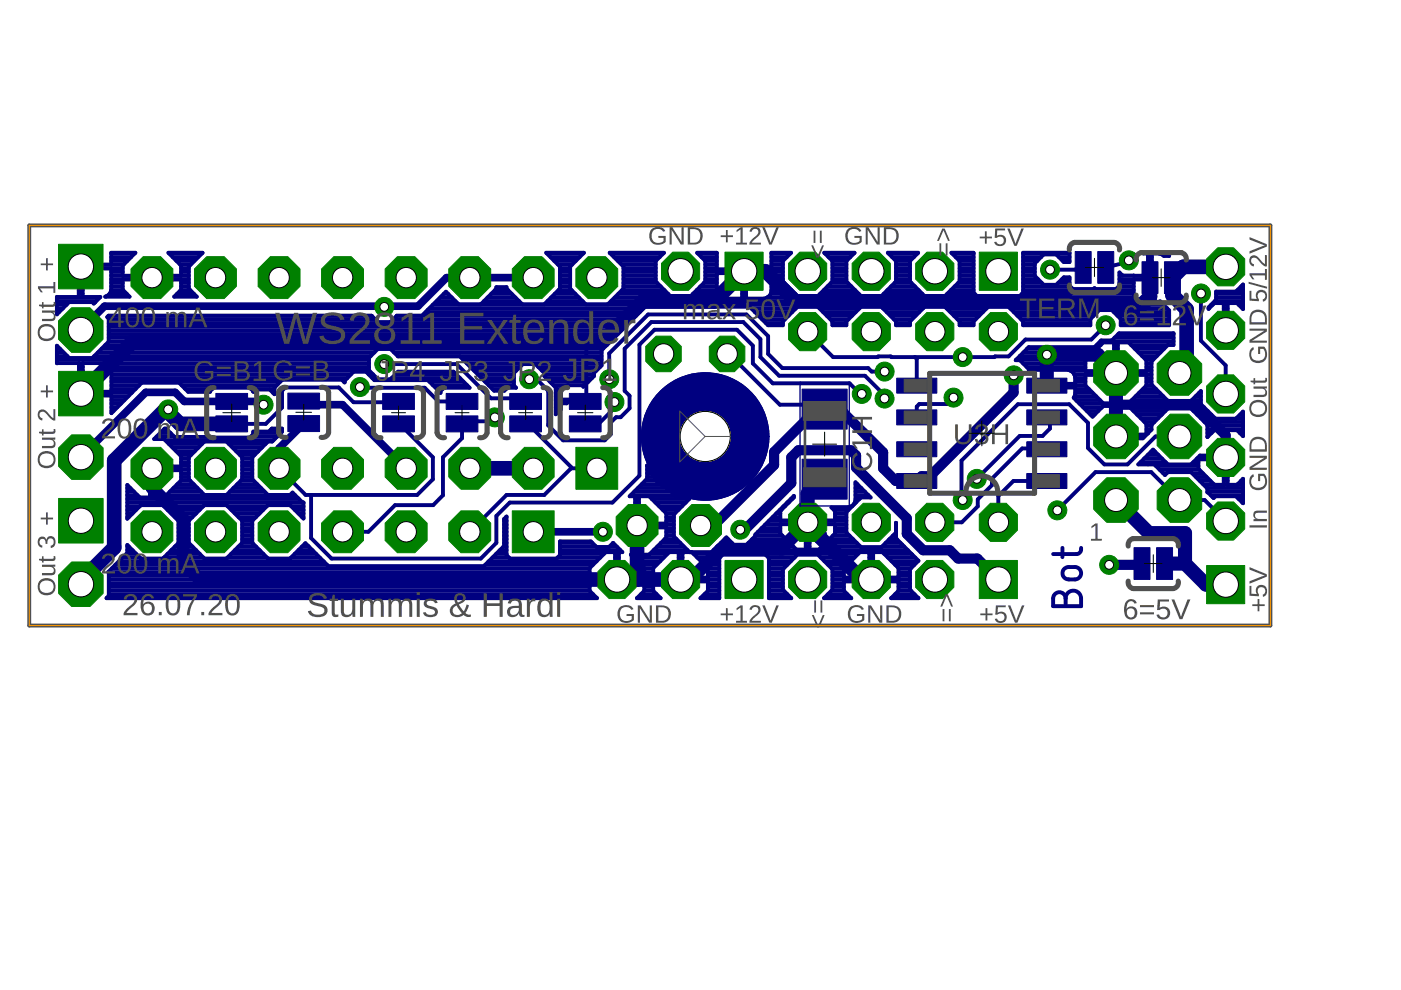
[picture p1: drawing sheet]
<svg xmlns="http://www.w3.org/2000/svg" width="297mm" height="210mm" viewBox="0 0 297 210" stroke-linecap="round" stroke-linejoin="round" font-family="sans-serif">
<g fill="none" stroke="#000080" stroke-width=".83">
<path d="M16.7 58.4h.8M16.7 60h.8M16.7 59.2h.8M16.7 57.6h.8M17.5 56.9h8.5M23.6 56.1v-2.5h5.1l-2.7 2.7v2.2h5.8v.8h-5.8v2.1l1.5 1.5h-5.2l.9-.6M23.6 53.7h5M23.6 58.4h2.4M23.6 60h2.4M23.6 59.2h8.2M23.6 57.6h2.4M23.6 55.3h3.4"/>
<path d="M23.6 54.5h4.2M26.2 56.1h-8.7v6.9h3.8l-1.4 1.4-.3-.3h-4.9l-2.6 2.6v-3.8l4.6 .1v-6.1h6.9v4.5l-.4 .9M32.6 59.2h7.4M35.7 53.6h7.2l-2.9 2.9v4.7l1.7 1.7h-4.8l1.5-1.5v-2.1h-5.8v-.8h5.8v-2.2zM35.9 53.7h6.9M36.6 54.5h5.4M37.4 55.3h3.8M38.2 56.1h2.3M38.4 58.4h1.6M38.4 60h1.6M38.4 57.6h1.6M38.4 56.9h1.6"/>
<path d="M116 53.7h7.7M116.7 54.5h6.2M117.5 55.3h4.6M118.3 56.1h3M118.7 58.4h2.2M118.7 60h2.2M118.7 59.2h2.2M118.7 57.6h2.2M118.7 56.9h2.2M129.4 53.7h11.2M130.2 54.5h9.6M131 55.3h8.1"/>
<path d="M131.8 56.1h7.2M132.2 58.4h6.8M132.2 60h7.1M132.2 59.2h6.8M132.2 57.6h6.8M132.2 56.9h6.8M148 53.7h4M148.7 54.5h3.3M149.3 60h2.7M149.5 55.3h2.5M149.5 58.4h2.5M149.5 56.1h2.5"/>
<path d="M149.5 59.2h2.5M149.5 57.6h7.9M149.5 56.9h2.5M157.4 58.4h.8M157.4 60h.8M157.4 59.2h.8M158.2 57.6h7.8M163.6 53.7h4M163.6 58.4h2.4M163.6 56.1h2.4M163.6 60h2.7M163.6 59.2h2.4"/>
<path d="M163.6 56.9h2.4M163.6 55.3h2.4M163.6 54.5h3.2M174.9 53.7h6.1M175.7 54.5h4.6M176.2 60h3.5M176.5 55.3h3M176.5 58.4h3M176.5 56.1h3M176.5 59.2h3M176.5 57.6h3M176.5 56.9h3"/>
<path d="M188.4 53.7h6.1M189.2 54.5h4.5M189.7 60h3.5M189.9 55.3h3.1M190 58.4h2.9M190 56.1h2.9M190 59.2h2.9M190 57.6h2.9M190 56.9h2.9M201.9 53.7h4.5M202.6 54.5h3.8M203.2 60h3.2"/>
<path d="M203.4 55.3h3M203.5 58.4h2.9M203.5 56.1h2.9M203.5 59.2h2.9M203.5 57.6h2.9M203.5 56.9h2.9M216.9 53.7h9.9M216.9 58.4h2.5M216.9 56.1h2.5M216.9 60h4M216.9 59.2h3.2M216.9 57.6h2.5"/>
<path d="M216.9 56.9h2.5M216.9 55.3h3M216.9 54.5h3.8M224.4 60h2.4M224.5 54.5h2.3M225.2 59.2h1.6M225.3 55.3h1.5M229.7 56.7l-1.7 .5h-5.4M237.3 60h3.1M237.3 59.2h6.1M238 58.4l-.7-.6v2.8l-.7 .7h-4.4l-.1-.2-.3 .2h-4.3l-.7-.7v-1.8h-1.2l-1.7 1.6h-2.6l-1.9-1.9v-2.7l1.9-1.8h2.6l1.7 1.6h1.2v-2h-9.9v8.5l-.7 .7h-9.1l-.7-.7v-8.5h-4.7l1.8 1.7v4.4l-3.1 3.1h-4.4l-3.1-3.1v-4.4l1.8-1.7h-6.5l1.8 1.7v4.4l-3.1 3.1h-4.4l-3-3.1v-4.4l1.7-1.7h-6.4l1.7 1.7v4.4l-3.1 3.1h-4.3l-3.1-3.1v-4.4l1.7-1.7h-4.1v3.5h-5.4v6.2h3.8a1.8 1.8 0 0 0 1.6-1.5v-3.9h-11.6v3.9a1.73 1.73 0 0 0 1.5 1.5h3.9v-6.2h-5.4v-3.5h-4.2l1.7 1.7v4.4l-3 3.1h-4.4l-3.1-3.1v-4.4l1.8-1.7h-11.5l2.9 2.9v4.7l-3.3 3.3h-4.7l-3.3-3.3v-4.7l2.9-2.9h-8l2.9 2.9v4.7l-3.3 3.3h-4.7l-3.3-3.3v-.3h-2.2v.3l-3.3 3.3h-4.7l-2.6-2.7-5.1 5.2M239.3 55.2v.3l-4.9 1.2"/>
<path d="M243.4 53.7v10.3h-1.5a1.8 1.8 0 0 1-1.5-1.5v-3.2h3.8v4.7l1.8-.1 1.9 1.9v3.2h-10.3v-1.4l-1.9-1.9h-2.6l-1.9 1.9v1.4h-14.3v-.9l-3.1-3h-4.3l-3.1 3v.9h-2.9v-.9l-3.1-3h-4.4l-3.1 3v.9h-2.9v-.9l-3.1-3h-4.4l-3 3v.9h-3v-.9l-3.1-3h-4.3l-3.1 3v.9h-3.2l-3.9-4h-22.1l-9.2 9.3v3.2l-1.7 1.6v.6l-2.2 2.3v-.3M243.4 58.4h.8M243.4 56.1h.8M243.4 60h.8M243.4 57.6h.8M243.4 56.9h.8M243.4 55.3h.8M243.4 54.5h.8M244.2 53.7v4.8l-6.9-.1M245.7 53.7l1.1 .6h1.1v-.5l-.2-.2h-5.4l.1 .1h5.4M12.1 76.3h66.1M12.1 75.5h2.1"/>
<path d="M12.1 74.7h1.4M12.1 73.9h.6M12.1 66.2h.4M12.1 65.4h1.2M12.1 64.6h2M12.1 63.8h8.3M12.1 63.1h9.1M16.7 62.3h.8M16.7 61.5h.8M16.7 60.7h.8M16.7 79.4h.8M16.7 78.6h.8"/>
<path d="M16.7 77.8h.8M16.7 77h.8M20 75.5h58.6M20.2 64.1h.1M20.8 74.7h58.6M21.5 73.9h106.4M22.3 73.2h106.3M22.3 77h55.9M23.1 72.4h106.3M23.1 71.6h107.1M23.1 70.8h107.9M23.1 69.3h109.4"/>
<path d="M23.1 68.5h110.2M23.1 67.7h56.5M23.1 70.1h108.6M23.2 62.3h3.7M23.4 77.8h54.8M23.6 61.5h2.5M23.6 60.7h2.4M23.6 79.4h50.8M23.6 78.6h54.7M37.5 62.3h3.6M38.3 61.5h2M38.4 60.7h1.6"/>
<path d="M78.2 79.4h.9M81.4 77.2h15.4l7.3 7.3h7.3v.6M81.4 64.9v.2M83.4 67.7h50.7M83.5 74.7h44.1M83.8 79.4h12.9M84.3 75.5h43.3M90.2 66.2h45.4M90.6 65.8h.1M91 65.4h45.4M91.8 64.6h154.9M92.6 63.8h4"/>
<path d="M93.3 63.1h2.5M94.1 62.3h.9M98.2 76.3h29.4M99 77h28.6M99.7 77.8h10.5M100.5 78.6h9M101.3 79.4h7.7M102.6 63.8h7.4M103.4 63.1h5.9M104.2 62.3h4.3M104.9 61.5h2.8M114.1 77.8h13.1"/>
<path d="M114.9 78.6h11.5M115.4 79.4h10.5M116.1 63.8h7.4M116.9 63.1h5.8M117.6 62.3h4.4M118.4 61.5h2.8M118.7 60.7h2.2M124.3 72.3v12.6l-.2 .2M129.6 63.8h111.8M130.3 63.1h22.5M131.1 62.3h10.5M131.9 61.5h9"/>
<path d="M132.2 60.7h7.9M134.9 67h-50.8l-1.3 1.3h-2.7l-1.3-1.3h-55.8l-.3 .2 .4 .3v4.9l-3.5 3.5h-4.9l-2.6-2.6v3.7h4.6v6.1h6.9v-4.6a1.8 1.8 0 0 0-1.5-1.5h-4.6v6.9h6.1v3.7l6.5-6.4h7.9l1.9 1.9h4.6l.8-.9h7.7l.7 .9h.3l.5-.5h2.7l1 1v-1.4l1.6-1.7h12.7l.6 .6v-.4l1.9-1.9h2.6l1.8 1.8h11.3l2.7 2.7M146.9 62.3h5.2M147.7 61.5h4.3M148.5 60.7h3.5M154.2 75h.4l10.8 10.8h8.5l.9 .9M157.4 63.1h.8M157.4 62.3h.8M157.4 61.5h.8M157.4 60.7h.8M159.3 65.4h9.4M160 66.2h8"/>
<path d="M160.8 67h6.4M161.6 67.7h4.8M162.4 68.5h3.6M162.7 63.1h77.9M163.4 62.3h5.2M163.6 61.5h4.2M163.6 60.7h3.4M173.8 65.4h8.4M173.9 62.3h8.2M174.5 66.2h6.9M174.7 61.5h6.6M175.3 67h5.4"/>
<path d="M175.5 60.7h5M176.1 67.7h3.8M176.5 68.5h3M187.2 65.4h8.5M187.4 62.3h8.1M187.5 78.8h-2.7l-.7-.8h-18.2l-3-3v-3.7l-4.6-4.6h-20.9l-8.2 8.2v5.5M188 66.2h6.9M188.2 61.5h6.6M188.8 67h5.3M188.9 60.7h5.1M189.6 67.7h3.7M190 68.5h2.9"/>
<path d="M194 75.7l.4 .4v5.7M200.7 65.4h8.4M200.9 62.3h5.8M201.5 66.2h6.9M201.6 61.5h4.8M202.2 67h5.4M202.4 60.7h4M203 67.7h3.8M203.5 68.5h2.9M214.2 65.4h33.3M214.9 66.2h17.7M215.4 76.3h14.9"/>
<path d="M215.7 67h16.2M216.2 75.5h14.8M216.5 67.7h14.7M216.7 62.3h23.7M216.9 77h13.2M216.9 68.5h14.3M216.9 61.5h23.5M216.9 60.7h10M217 74.7h14.8M217.7 77.8h12.4M217.8 73.9h14.8M218.1 73.6h14l1.4-1.4h2.2l1.6-1.5h11.5v2.5h-1.2l-3.5 3.4v4.9l3.5 3.5h4.9l2.1-2.1v2.8l3.1 3.1h4.3l1.5-1.5v5.2l-1.2-1.3h-2v5.4h-5.9l-1.9 1.9h-4.9l-3.1-3.2-3.2 3.2h3.5l2.2 2.2 .6-.6h4.9l3.5 3.5v.8l1.3 1.2 .4-.4h4.3l1.5 1.5v-5.2l-1.2 1.3h-2v-5.4h-6.2v2l3.4 3.4h2v-11.6h-2l-1.5 1.5v-2.6l-3.5-3.5h-4.9l-3.5 3.5v1l-1.8 1.8h-5.3v-6.8h2.3l3.8 3.8v2.2h-6.9v-6h-2.3l-2.3 2.2-4-4 .4-.7v-1.4h-5.6v-3.8h4a1.8 1.8 0 0 1 1.6 1.5v1.5h-6.4v-3h-3.5v-.1l-1.9-1.9h-.9z"/>
<path d="M221.6 79.4h.8M221.6 78.6h.8M227 78.6h3.1M227.8 79.4h8.4M230.1 76.4l3.8-3.8h2.3v12.9h-2.3l-3.8-3.8v-2.2h13v2.2l-3.8 3.8h-2.3v-12.9h2.3l3.8 3.8v2.3h-13zM232.5 73.2h.9M233.3 72.4h15.5M234.4 69l-3 3h-14l-3.6 3.6h-2.8l-.2 .1h-21.8l-.1-.1h-2.7l-.1 .1h-9.5l-5.4-5.4M236.2 66.2h11.7M236.2 78.6h.8M236.2 77.8h.8M236.2 77h.8"/>
<path d="M236.2 76.3h.8M236.2 75.5h.8M236.2 74.7h.8M236.2 73.9h.8M236.2 73.2h.8M236.3 71.6h12.5M236.9 67h11M237 79.4h7.1M237.1 70.8h11.7M237.2 60.7h3.2M237.6 68.5h10.3M237.6 67.7h10.3"/>
<path d="M239.8 73.2h7.8M240.6 73.9h6.2M241.4 74.7h4.6M242.2 75.5h3.1M242.9 76.3h1.6M243.1 78.6h1M243.1 77.8h1M243.1 77h1M243.4 63.8h.8M243.4 63.1h.8M243.4 62.3h.8M243.4 61.5h.8"/>
<path d="M243.4 60.7h.8M254.6 62.2v10l5.3 5.3v6M256.2 65.4h.1M256.8 64.6h.3M257.6 63.8h5.9M257.8 61.8h4.2l1.5-1.5v5.2l-1.2-1.2h-2v5.3h-.8v-5.3h-2l-1.3 1.2v-.3l1.6-1.6zM257.8 63.1h5.7M257.8 62.3h5.7M259.5 69.3h.8M259.5 68.5h.8M259.5 67.7h.8M259.5 67h.8"/>
<path d="M259.5 66.2h.8M259.5 65.4h.8M259.5 64.6h.8M262.4 61.5h1.1M262.6 64.6h.9M263.1 60.7h.4M263.4 65.4h.1M16.7 82.5h.8M16.7 81.7h.8M16.7 80.9h.8M16.7 80.2h.8M17.5 83.3h10.5"/>
<path d="M23.6 87.1h.5M23.6 86.4h1.2M23.6 85.6h2M23.6 84.8h2.8M23.6 84h3.6M23.6 82.5h5.1M23.6 81.7h5.9M23.6 80.9h35.8M23.6 80.2h50M32.6 99.6h7.4M33.2 92.6h3.7M34 91.8h2.2"/>
<path d="M34.8 91h.6M35.1 93.4h22.9M35.8 94.1h7M36.6 94.9h5.5M37.4 95.7h3.9M38.2 96.5h2.3M38.4 98.8h1.6M38.4 98h1.6M38.4 97.2h1.6M38.5 81.7h20.2M39.3 82.5h5.7M48.5 94.1h7.8"/>
<path d="M49.3 94.9h6.2M50.1 95.7h4.7M50.9 96.5h3.1M51.4 99.6h2.1M51.4 98.8h2.1M51.4 98h2.1M51.4 97.2h2.1M53.2 92.6h5.6M53.3 82.5h4.9M53.7 91.8h5.8M57.5 91h2.3M57.9 83.3h.3"/>
<path d="M72.9 80.9h.2M76.3 82.1l.2 .1h13.5l2.9 2.9h5.1M78.9 80.2h1M83 80.2h14.5M84.5 85.1l-.7 .2h-8.8l-3.2-3.2h-11.3l-.7 .7v3.6l-3.5 3.5h-7.2M84.5 89.9h.2l7.1 7v4.7l-3.3 3.3h-23.7l-5.6-5.6M91.1 80.9h7.2M91.8 81.7h7.3M92.6 82.5h1.2M93.4 83.3h.1M102.1 80.2h6.9M102.8 80.9h6.2"/>
<path d="M103.6 81.7h5.4M104.4 82.5h2.9M104.9 88.5l-.8 .8h-5.7l-.4 .6v3l-4.1 4v8.1l-2.1 2.1h-8l-5.7 5.7h-5.5M111.4 89.9l.8 .2 8.9 8.9v.3M112.2 80.4h1.6l2.4 2.4v7.4l3.2 3.2h8.8l1.3-1.3v-2.5l1.1-1.1h1l1.9-1.9v-2.7l-1.1-1v-9l5.7-5.6h19.5l3.6 3.6v3.8l4 4h18.2l4.1 4.1v.7M115.8 80.2h9.7M116.6 80.9h8.1M117.4 81.7h2.9M117.8 87.1h.7M117.8 86.4h1.2M117.8 85.6h1.2M117.8 84.8h3.1"/>
<path d="M117.8 84h1.2M117.8 83.3h1.2M117.8 82.5h1.4M121.1 99.3l-5.7 5.6h-8l-7.8 7.9M121.1 99.3h.1M121.1 99.3h5.4M124 81.7h-3.5a1.74 1.74 0 0 0-1.5 1.5v1.5h2l-.8 .8h-1.2v1.2l-1.2 1.1v-5.6l-2.4-2.5v-.6l-1.9-1.9h-2.7l-1.8 1.9v2.6l.4 .5h-1.8l-.7 .6h-2.1l-7.3-7.2h-13.1l-1.6-1.6h-2.7l-1.9 1.9v2.6l1.9 1.9h2.7l1.6-1.6h11.8l3.4 3.4h-5.5l-.7 .7v.4M130.3 85.2l-.8 .8v1.3l-2.6 2.6h-2.8M137.2 99.6h.6M137.2 98.8h.1M182.7 83.5h-.3l-2.3-2.2h-16.2l-4.3-4.3v-3.7l-3.3-3.4h-17.5l-3.2 3.2v27.8l-5.7 5.7h-21.8l-2.9 2.8v5.7l-3.3 3.3h-31.6l-4.3-4.3v-9.2M202.1 84.3l-1.3 1.4h-5.9l-.5 .5v2.3"/>
<path d="M221.6 80.9h.8M221.6 80.2h.8M222 95.2l-.2-.1h-5.1l-6.4 6.4v1.4l-3 3v1.5l-3.4 3.3h-5.7M222 88.5l.6 .7v1.7l-1.6 1.5h-4.8l-9.1 9.1M222.4 81.7h7.7M227.8 84h4.6M228 83.3h3.6M228 82.5h2.9M228 80.9h2.1M228 80.2h2.1M228.1 84.8h5.1M228.9 85.6h25.7"/>
<path d="M229.7 86.4h3.9M230.4 87.1h2.5M231.2 87.9h.9M236.2 91.8h.8M236.2 91h.8M236.2 90.3h.8M236.2 89.5h.8M236.2 88.7h.8M236.2 87.9h.8M236.2 87.1h.8M236.2 86.4h.8M236.2 84.8h.8"/>
<path d="M236.2 84h.8M236.2 83.3h.8M236.2 82.5h.8M236.2 81.7h.8M236.2 80.9h.8M236.2 80.2h.8M237 92.6h5.7M239.6 86.4h15.7M240 84.8h7.4M240.3 87.1h6.8M240.8 84h5.9M241.1 87.9h5.2"/>
<path d="M241.6 83.3h4.3M241.8 98h5.4M241.9 88.7h3.6M242.3 82.5h2.8M242.6 97.2h3.8M242.7 89.5h2.1M243.1 91.8h.3M243.1 91h1M243.1 90.3h1M243.1 81.7h1.2M243.1 80.9h1M243.1 80.2h1"/>
<path d="M243.4 91.9h.1M243.4 96.5h2.2M244.1 95.7h.7M245.1 98.8h9M245.8 99.6h8.5M250.1 92.5h-5.1l-5.9 6h-5l-3.4-3.5v-5.3l-4-4h-10.9l-11.9 12v8.1l.2 .2M252.7 84.8h1.9M253 98h1.1M253 87.1h3.1M253.5 84h1.1M253.8 97.2h5.7M253.8 87.9h3"/>
<path d="M254.3 83.3h.3M254.6 88.7h3M255.4 89.5h8.1M256 92.6h.1M256 91.8h.9M256 91h7.5M256 90.3h7.5M259.5 99.6h.8M259.5 98.8h.8M259.5 98h.8M259.5 96.5h.8M259.5 95.7h.8"/>
<path d="M259.5 94.9h.8M259.5 94.1h.8M259.5 93.4h.8M259.5 92.6h.8M259.5 91.8h.8M262.1 88.7h1.4M262.9 91.8h.6M262.9 87.9h.6M24.4 119.8h44.9M25.2 119h43.4M26 118.2h3.7M26.8 117.4h2.1"/>
<path d="M27 106.6h37.3v3.3l-2.8-2.8h-4.7l-3.3 3.3v4.7l3.3 3.3h4.7l3.2-3.2 4.9 4.8h33l4.3-4.2v-5.8l.5-.5v8.2l.7 .7h9.9l.7-.7v-2.9h6.6l1.2 1.2h2.6l.9-.9 2 2h-.8v6.2h5.4v2l-1.6 1.5h5.1l-1.6-1.5v-2h5.4v-6.2h-2l-3.4 3.4v1.9h11.6v-1.9l-3.4-3.4M27 116.6h1.1M27 115.9h.3M27 109.7h.3M27 108.9h1.1M27 108.1h1.9M27 107.3h2.6M27 105.8h36.4M27 105h2.2M27 104.2h1.4M27 103.5h.6M31.8 105h.8"/>
<path d="M31.8 104.2h.8M31.8 103.5h.8M31.8 102.7h.8M31.8 101.9h.8M31.8 101.1h.8M31.8 100.4h.8M34.8 118.2h8.3M34.8 107.3h8.3M35.2 105h27.4M35.5 117.4h6.9M35.6 108.1h6.7M36 104.2h6.6"/>
<path d="M36.3 116.6h5.3M36.3 108.9h5.3M36.8 103.5h5M37.1 115.9h3.7M37.1 109.7h3.7M37.6 102.7h3.5M37.9 115.1h2.1M37.9 114.3h2.1M37.9 113.6h2.1M37.9 112.8h2.1M37.9 112h2.1M37.9 111.2h2.1"/>
<path d="M37.9 110.4h2.1M38.4 101.9h1.9M38.4 101.9v-2.2h-6.6v5.8h-2.2l-2.6-2.7v7.2l2.9-2.9h4.6l3.4 3.3v4.7M38.4 101.9l-3.6 3.6h-2.2v-6.6h5.8v-2.2l-3.6-3.6h-2.1l2.2-2.2h.3l1.8 1.7h8.1l.2 .2h7.7l.7-.7v-.6h3.3l.6-.6h2.2v.6l-2.1 2.1h-.9l-3.3 3.3v4.7l3.3 3.3h4.7l.5-.5 2.2 2.2M38.4 101.1h1.6M38.4 100.4h1.6M48.2 118.2h8.4M48.3 107.3h8.3M48.7 104.2h7.4M49 117.4h6.8M49 108.1h6.8M49.5 103.5h5.8"/>
<path d="M49.8 116.6h5.3M49.8 108.9h5.2M50.3 102.7h4.2M50.6 115.9h3.7M50.6 109.7h3.7M51.1 101.9h2.7M51.3 115.1h2.2M51.4 114.3h2.1M51.4 113.6h2.1M51.4 112.8h2.1M51.4 112h2.1M51.4 111.2h2.1"/>
<path d="M51.4 110.4h2.1M51.4 101.1h2.1M51.4 100.4h2.1M61.7 118.2h6.1M61.7 107.3h2.6M62.5 117.4h4.5M62.5 108.1h1.8M63.3 116.6h3M63.3 108.9h1M64 115.9h1.5M64.1 109.7h.2M102.9 119.8h22.8"/>
<path d="M103.7 119h22.8M104.4 118.2h3.5M105.2 117.4h2.2M106 116.6h1.4M106.7 115.9h.7M106.9 115.1h.5M106.9 114.3h.5M106.9 113.6h.5M106.9 112.8h.5M106.9 112h.5M106.9 111.2h.5M106.9 110.4h.5"/>
<path d="M107.3 109.7h.1M118.2 118.2h9.1M118.7 117.4h9.3M118.7 116.6h12.8M118.7 115.9h7.7M118.7 115.1h6.9M129.2 115.9h1.6M130.4 117.4h.8M130.4 119.8h.8M130.4 119h.8M130.4 118.2h.8M133.7 105h9.6"/>
<path d="M134.4 118.2h6.3M134.5 104.2h7.8M134.7 117.4h.8M134.7 106.6h.8M134.7 116.6h.8M134.7 115.9h.8M134.7 115.1h.8M134.7 114.3h.8M134.7 113.6h.8M134.7 112.8h.8M134.7 112h.8M134.7 110.4h.8"/>
<path d="M134.7 109.7h.8M134.7 108.9h.8M134.7 108.1h.8M134.7 107.3h.8M134.7 105.8h.8M135.1 119h4.9M135.3 103.5h5.9M135.5 111.2h7.4M135.9 119.8h3.3M136 102.7h4.2M136.8 101.9h2.4M137.2 101.1h1.5"/>
<path d="M137.2 100.4h1M137.8 117.4h3.7M138.2 105.8h7.8M138.6 116.6h7.2M139 106.6h6.4M139.2 101.9l-2-3.2v2.8l-3.7 3.7h1.2v5.8h6.6v-2.2l-3.7-3.6h-2.1v12.4h2.1l3.7-3.6v-2.2h-6.6v5.8h-.9l2.8 2.9v1.9h-11.6v-1.9l3.4-3.4h2v6.2h-5.4v2l1.6 1.5h-104l.5-.5v-4.9l-.2-.1 4.1-4.1v-1.7l2.9 2.9h4.6l3.4-3.3M139.2 101.9l4.1 3.1M139.2 101.9v.1M139.4 115.9h5.6M139.7 107.3h4.9M140.1 115.1h4.1M140.5 108.1h3.3"/>
<path d="M140.9 114.3h2.5M141.3 113.6h1.6M141.3 112.8h1.6M141.3 112h1.6M141.3 110.4h1.6M141.3 109.7h1.6M141.3 108.9h1.7M143.3 105l2.8 .8-3.2 3.3v4.6l3.3 3.4M143.3 105h.1M143.9 117.4h.8M143.9 119.8h.8M143.9 119h.8"/>
<path d="M143.9 118.2h.8M147 117.4h34.9M147.8 118.2h4.8M148.6 119h3.9M149.4 119.8h3.1M151.3 116.6h41.2M152.1 115.9h16.1M152.8 115.1h2.4M153.6 114.3h.8M158.7 115.1h8.7M159.4 114.3h7.2M160.1 113.6h5.8"/>
<path d="M160.7 112.8h4.7M161.5 112h3.9M162.2 111.2h3.2M162.9 118.2h5.6M163 119.8h3.9M163 119h4.7M163 110.4h7.8M163.8 109.7h1.6M164.6 108.9h.8M165.4 108.1h.3M166.1 107.3h.3M166.9 106.6h.3"/>
<path d="M167.7 105.8h.3M170.8 115.9h.8M170.8 115.1h.8M170.8 114.3h.8M170.8 113.6h.8M170.8 112.8h.8M170.8 112h.8M170.8 111.2h.8M171.6 110.4h7.9M174 118.2h7.2M174.3 115.9h8.1M174.8 119h5.6"/>
<path d="M175.1 115.1h6.6M175.6 119.8h4M175.8 114.3h5.1M176.6 113.6h3.5M176.8 108.1h3.1M177 112.8h2.5M177 112h2.5M177 111.2h2.5M177 109.7h2.5M177 108.9h2.5M180.5 107.3h.2M181.2 106.6h.3"/>
<path d="M181.4 105.8h.8M181.4 105h2.7M181.4 104.2h1.9M181.4 103.5h1.2M181.4 102.7h.4M184.3 117.4h.8M184.3 119.8h.8M184.3 119h.8M184.3 118.2h.8M187 115.9h4.7M187.5 117.4h5.8M187.8 115.1h3.1"/>
<path d="M188.3 118.2h5.7M188.6 114.3h1.6M189 119h5.6M189.3 113.6h.7M189.8 119.8h4.1M190 112.8h.1M190 112h.1M190 111.2v.1M190 110.9v3.3l4.7 4.7-1.8 1.8v4.3l1.8 1.8h-5.8l1.6-1.5v-2h-5.4v-6.2h2l3.4 3.4v1.9h-11.6v-1.9l3.4-3.4h2v6.2h-5.4v2l1.6 1.5h-5.8l1.8-1.8v-4.3l-3.1-3.1h-4.3l-3.1 3.1v4.3l1.8 1.8h-4.8v-8.5l-.7-.7h-9.1l-.7 .7v8.5h-4l1.6-1.5v-2h-5.4v-6.2h6.2l3.1-3.2 1.6 1.6h2.7l1.8-1.9v-.3l8.2-8.2v.4l-2.9 2.8v2h5.4v6.2h-2l-3.4-3.4v-2h11.6v2l-3.4 3.4h-2v-6.2h5.4v-2l-.7-.7h3.6a1.8 1.8 0 0 0 1.5-1.5v-3.8l3.2 3.2h-2.1l-3 3.1v4.3l3 3.1h4.4l3.1-3.1M222 102h-7.1l-3.2 3.2v5.5M224.2 108.2l8.1-8.1h11.8l5.9 5.9h5.4l4.5 4.5M225.3 116.2v1.9"/>
<path d="M229.2 116.2l-.1 .8-.6 .5h-5.2M246.6 100.4h.8M252.8 100.4h2.2M253.6 101.1h2.2M254.3 101.9h2.3M255.1 102.7h2.3M255.9 103.5h7.6M256 104.2h7.5M256.7 105h6.8M259.5 102.7h.8M259.5 101.9h.8M259.5 101.1h.8"/>
<path d="M259.5 100.4h.8M262.4 102.7h1.1M262.6 105.8h.9M263.2 101.9h.3M263.4 106.6h.1M22.6 126.7h103.9M23 121.3h102M23.1 122.9h107.3M23.1 126h102.6M23.1 125.2h101.9M23.1 124.4h101.9M23.1 123.7h101.9"/>
<path d="M23.1 122.1h101.9M23.7 120.5h101.3M130.4 122.1h.8M130.4 121.3h.8M130.4 120.5h.8M131.2 122.9h12.7M135.1 126.7h4.9M135.9 126h3.3M136.6 125.2h1.9M136.6 124.4h1.9M136.6 123.7h1.9M136.6 122.1h1.9"/>
<path d="M136.6 121.3h1.9M136.6 120.5h1.9M143.9 122.1h.8M143.9 121.3h.8M143.9 120.5h.8M144.7 122.9h7.8M148.6 126.7h3.9M149.4 126h3.1M150.1 125.2h2.4M150.1 124.4h2.4M150.1 123.7h2.4M150.1 122.1h2.4"/>
<path d="M150.1 121.3h2.4M150.1 120.5h2.4M163 122.9h3M163 126.7h4.7M163 126h3.9M163 125.2h3.1M163 124.4h3M163 123.7h3M163 122.1h3M163 121.3h3M163 120.5h3.1M174.8 126.7h5.6"/>
<path d="M175.6 126h4M176.3 125.2h2.6M176.3 120.5h2.6M176.5 122.9h7.8M176.5 124.4h2.4M176.5 123.7h2.4M176.5 122.1h2.4M176.5 121.3h2.4M184.3 122.1h.8M184.3 121.3h.8M184.3 120.5h.8M185.1 122.9h7.8"/>
<path d="M189 126.7h5.6M189.8 126h4.1M190.5 125.2h2.6M190.5 124.4h2.4M190.5 123.7h2.4M190.5 122.1h2.4M190.5 121.3h2.4M190.5 120.5h2.6M223.6 126a1.32 1.32 0 0 1 1.5-.4 1.32 1.32 0 0 1 .8 1.3 1.64 1.64 0 0 1 1.7-1.7 1.64 1.64 0 0 1 1.6 1.7v1.6h-5.9v-1.9zM225.7 120.5a2.48 2.48 0 0 1 2.2-.3 1.31 1.31 0 0 1 1.3 1.3 1.31 1.31 0 0 1-1.3 1.4 2.55 2.55 0 0 1-2.2-.4 1.34 1.34 0 0 1 0-2zM225.9 126.9v1.6"/>
<circle cx="45.7" cy="99.3" r="6.1"/>
<circle cx="45.7" cy="112.8" r="6.1"/>
</g>
<g fill="#000080" stroke="#000080" stroke-width=".21">
<path d="M232.7 53.3h3.4v6.8h-3.4z"/>
<path d="M228 53.3h3.4v6.8h-3.4z"/>
<path d="M240.4 116.1h3.4v6.8h-3.4z"/>
<path d="M245.2 116.1h3.4v6.8h-3.4z"/>
<path d="M170.1 82.5h9.5v8.5h-9.5z"/>
<path d="M170.1 97.4h9.5v8.4h-9.5z"/>
<path d="M217.7 100.4h8.5v3.2h-8.5z"/>
<path d="M217.7 93.7h8.5v3.1h-8.5z"/>
<path d="M217.7 86.9h8.5v3.2h-8.5z"/>
<path d="M217.7 80.2h8.5v3.2h-8.5z"/>
<path d="M190.1 80.2h8.5v3.2h-8.5z"/>
<path d="M190.1 86.9h8.5v3.2h-8.5z"/>
<path d="M190.1 93.7h8.5v3.1h-8.5z"/>
<path d="M190.1 100.4h8.5v3.2h-8.5z"/>
<path d="M61 83.4h6.8v3.3h-6.8z"/>
<path d="M61 88.1h6.8v3.4h-6.8z"/>
<path d="M246.9 55.5h3.4v6.7h-3.4z"/>
<path d="M242.1 55.5h3.4v6.7h-3.4z"/>
<path d="M45.8 88.2h6.7v3.4h-6.7z"/>
<path d="M45.8 83.4h6.7v3.4h-6.7z"/>
<path d="M108.1 88.2h6.7v3.4h-6.7z"/>
<path d="M108.1 83.4h6.7v3.4h-6.7z"/>
<path d="M94.6 88.2h6.7v3.4h-6.7z"/>
<path d="M94.6 83.4h6.7v3.4h-6.7z"/>
<path d="M81.1 88.2h6.8v3.4h-6.8z"/>
<path d="M81.1 83.4h6.8v3.4h-6.8z"/>
<path d="M120.7 88.2h6.7v3.4h-6.7z"/>
<path d="M120.7 83.4h6.7v3.4h-6.7z"/>
</g>
<path d="M162.3 57.5l6.3 6.3 57.7 .1M222 81.8l-.1-6.6h10.8l3.9 3.9v13.4M174.8 101.6l-3.6 3.1v6l2.6 2.6v.6l9 9h1.9M236.6 106l7 7h7.6v6.5M246.9 119.5h4.3M251.2 119.5l4.5 4.5h4.2" fill="none" stroke="#000080" stroke-width="3"/>
<path d="M32.2 99.3v4.1l6.6 6.6v9.3l3.6 3.6M171.2 110.7l-5.4 5.5v.3h-13l-6.4 6.4" fill="none" stroke="#000080" stroke-width="2.7"/>
<path d="M162.3 57.5h-4.5l-6.4 6.4h-15.1l-8.5 8.4h-99.5l-11.2 11.2M243.8 58.9v4l-1.7 1.7h-15.1l-.7-.7M259.9 56.6h-9l-2.3 2.3v3.7l3 3v12l-1.5 1.5M35.1 86.8l-10.9 10.8v18.5l-7.1 7.1v.7M35.1 86.8h.5M35.1 86.8l3 3.1h11M99.6 99.3h13.5M135.1 111.4l-.1 11.5M42.4 122.9h104" fill="none" stroke="#000080" stroke-width="3.1"/>
<path d="M214.9 79.6v3.6l-17.5 17.6v.2h-2l-1 1h-4.5l-2.7-2.7v-3.4l-8.4-8.4h-6.4l-8.3 8.3v2.8l-12.8 12.8h-2.8M236.6 85.8h16.8l6.5 6.5v4.7M156.9 112.3h1l9.9-9.9v-5.4l1.5-1.5h11.1l1.1 1.1v2.5l10.8 10.8v3.3l3.4 3.5h5.7l1.7 1.7h4.1l4.5 4.5M242.1 119.5l-.2 .3h-6.8" fill="none" stroke="#000080" stroke-width="2.2"/>
<path d="M113.1 58.9h-18.4l-6.1 6h-66.4l-5.1 5.1M55.9 85.8l-.7-.7h-16.1l-2-1.9h-6.2l-13.8 13.7M64.4 89.8l-5.2 5.2v4.3M64.4 85l.8 .8h7.4l13.5 13.5M113.1 112.8h14.7" fill="none" stroke="#000080" stroke-width="1.6"/>
<path d="M174.8 86.7v.8" fill="none" stroke="#000080" stroke-width="1.1"/>
<circle cx="211.7" cy="110.7" r="4.4" fill="#008000" stroke="#008000" stroke-width=".21"/>
<circle cx="211.7" cy="110.7" r="2.16" fill="#fff" stroke="#000" stroke-width=".21"/>
<circle cx="198.2" cy="110.7" r="4.4" fill="#008000" stroke="#008000" stroke-width=".21"/>
<circle cx="198.2" cy="110.7" r="2.16" fill="#fff" stroke="#000" stroke-width=".21"/>
<circle cx="184.7" cy="110.7" r="4.4" fill="#008000" stroke="#008000" stroke-width=".21"/>
<circle cx="184.7" cy="110.7" r="2.16" fill="#fff" stroke="#000" stroke-width=".21"/>
<circle cx="171.2" cy="110.7" r="4.4" fill="#008000" stroke="#008000" stroke-width=".21"/>
<circle cx="171.3" cy="110.7" r="2.16" fill="#fff" stroke="#000" stroke-width=".21"/>
<circle cx="171.2" cy="70.3" r="4.4" fill="#008000" stroke="#008000" stroke-width=".21"/>
<circle cx="171.3" cy="70.3" r="2.16" fill="#fff" stroke="#000" stroke-width=".21"/>
<circle cx="184.7" cy="70.3" r="4.4" fill="#008000" stroke="#008000" stroke-width=".21"/>
<circle cx="184.7" cy="70.3" r="2.16" fill="#fff" stroke="#000" stroke-width=".21"/>
<circle cx="198.2" cy="70.3" r="4.4" fill="#008000" stroke="#008000" stroke-width=".21"/>
<circle cx="198.2" cy="70.3" r="2.16" fill="#fff" stroke="#000" stroke-width=".21"/>
<circle cx="211.7" cy="70.3" r="4.4" fill="#008000" stroke="#008000" stroke-width=".21"/>
<circle cx="211.7" cy="70.3" r="2.16" fill="#fff" stroke="#000" stroke-width=".21"/>
<circle cx="140.7" cy="75" r="4.1" fill="#008000" stroke="#008000" stroke-width=".21"/>
<circle cx="140.7" cy="75" r="2.16" fill="#fff" stroke="#000" stroke-width=".21"/>
<circle cx="154.2" cy="75" r="4.1" fill="#008000" stroke="#008000" stroke-width=".21"/>
<circle cx="154.2" cy="75" r="2.16" fill="#fff" stroke="#000" stroke-width=".21"/>
<circle cx="236.6" cy="106" r="5.1" fill="#008000" stroke="#008000" stroke-width=".21"/>
<circle cx="236.6" cy="106" r="2.43" fill="#fff" stroke="#000" stroke-width=".21"/>
<circle cx="250.1" cy="106" r="5.1" fill="#008000" stroke="#008000" stroke-width=".21"/>
<circle cx="250.1" cy="106" r="2.43" fill="#fff" stroke="#000" stroke-width=".21"/>
<circle cx="236.6" cy="92.5" r="5.1" fill="#008000" stroke="#008000" stroke-width=".21"/>
<circle cx="236.6" cy="92.5" r="2.43" fill="#fff" stroke="#000" stroke-width=".21"/>
<circle cx="250.1" cy="92.5" r="5.1" fill="#008000" stroke="#008000" stroke-width=".21"/>
<circle cx="250.1" cy="92.5" r="2.43" fill="#fff" stroke="#000" stroke-width=".21"/>
<circle cx="236.6" cy="79.1" r="5.1" fill="#008000" stroke="#008000" stroke-width=".21"/>
<circle cx="236.6" cy="79.1" r="2.43" fill="#fff" stroke="#000" stroke-width=".21"/>
<circle cx="250.1" cy="79.1" r="5.1" fill="#008000" stroke="#008000" stroke-width=".21"/>
<circle cx="250.1" cy="79.1" r="2.43" fill="#fff" stroke="#000" stroke-width=".21"/>
<path d="M207.6 53.5h8.1v8.1h-8.1z" fill="#008000" stroke="#008000" stroke-width=".21"/>
<circle cx="211.7" cy="57.5" r="2.69" fill="#fff" stroke="#000" stroke-width=".21"/>
<circle cx="198.2" cy="57.5" r="4.4" fill="#008000" stroke="#008000" stroke-width=".21"/>
<circle cx="198.2" cy="57.5" r="2.69" fill="#fff" stroke="#000" stroke-width=".21"/>
<circle cx="184.7" cy="57.5" r="4.4" fill="#008000" stroke="#008000" stroke-width=".21"/>
<circle cx="184.7" cy="57.5" r="2.69" fill="#fff" stroke="#000" stroke-width=".21"/>
<circle cx="171.2" cy="57.5" r="4.4" fill="#008000" stroke="#008000" stroke-width=".21"/>
<circle cx="171.3" cy="57.5" r="2.69" fill="#fff" stroke="#000" stroke-width=".21"/>
<path d="M207.6 118.8h8.1v8.1h-8.1z" fill="#008000" stroke="#008000" stroke-width=".21"/>
<circle cx="211.7" cy="122.9" r="2.69" fill="#fff" stroke="#000" stroke-width=".21"/>
<circle cx="198.2" cy="122.9" r="4.4" fill="#008000" stroke="#008000" stroke-width=".21"/>
<circle cx="198.2" cy="122.9" r="2.69" fill="#fff" stroke="#000" stroke-width=".21"/>
<circle cx="184.7" cy="122.9" r="4.4" fill="#008000" stroke="#008000" stroke-width=".21"/>
<circle cx="184.7" cy="122.9" r="2.69" fill="#fff" stroke="#000" stroke-width=".21"/>
<circle cx="171.2" cy="122.9" r="4.4" fill="#008000" stroke="#008000" stroke-width=".21"/>
<circle cx="171.3" cy="122.9" r="2.69" fill="#fff" stroke="#000" stroke-width=".21"/>
<path d="M12.4 51.8h9.4v9.4h-9.4z" fill="#008000" stroke="#008000" stroke-width=".21"/>
<circle cx="17.1" cy="56.5" r="2.69" fill="#fff" stroke="#000" stroke-width=".21"/>
<circle cx="17.1" cy="70" r="5.1" fill="#008000" stroke="#008000" stroke-width=".21"/>
<circle cx="17.1" cy="70" r="2.69" fill="#fff" stroke="#000" stroke-width=".21"/>
<path d="M122.1 94.8h8.9v8.9h-8.9z" fill="#008000" stroke="#008000" stroke-width=".21"/>
<circle cx="126.6" cy="99.3" r="2.16" fill="#fff" stroke="#000" stroke-width=".21"/>
<circle cx="113.1" cy="99.3" r="4.8" fill="#008000" stroke="#008000" stroke-width=".21"/>
<circle cx="113.1" cy="99.3" r="2.16" fill="#fff" stroke="#000" stroke-width=".21"/>
<circle cx="99.6" cy="99.3" r="4.8" fill="#008000" stroke="#008000" stroke-width=".21"/>
<circle cx="99.6" cy="99.3" r="2.16" fill="#fff" stroke="#000" stroke-width=".21"/>
<circle cx="86.1" cy="99.3" r="4.8" fill="#008000" stroke="#008000" stroke-width=".21"/>
<circle cx="86.1" cy="99.3" r="2.16" fill="#fff" stroke="#000" stroke-width=".21"/>
<circle cx="72.6" cy="99.3" r="4.8" fill="#008000" stroke="#008000" stroke-width=".21"/>
<circle cx="72.6" cy="99.3" r="2.16" fill="#fff" stroke="#000" stroke-width=".21"/>
<circle cx="59.2" cy="99.3" r="4.8" fill="#008000" stroke="#008000" stroke-width=".21"/>
<circle cx="59.2" cy="99.3" r="2.16" fill="#fff" stroke="#000" stroke-width=".21"/>
<circle cx="45.7" cy="99.3" r="4.8" fill="#008000" stroke="#008000" stroke-width=".21"/>
<circle cx="45.7" cy="99.3" r="2.16" fill="#fff" stroke="#000" stroke-width=".21"/>
<circle cx="32.2" cy="99.3" r="4.8" fill="#008000" stroke="#008000" stroke-width=".21"/>
<circle cx="32.2" cy="99.3" r="2.16" fill="#fff" stroke="#000" stroke-width=".21"/>
<circle cx="32.2" cy="58.9" r="4.8" fill="#008000" stroke="#008000" stroke-width=".21"/>
<circle cx="32.2" cy="58.9" r="2.16" fill="#fff" stroke="#000" stroke-width=".21"/>
<circle cx="45.7" cy="58.9" r="4.8" fill="#008000" stroke="#008000" stroke-width=".21"/>
<circle cx="45.7" cy="58.9" r="2.16" fill="#fff" stroke="#000" stroke-width=".21"/>
<circle cx="59.2" cy="58.9" r="4.8" fill="#008000" stroke="#008000" stroke-width=".21"/>
<circle cx="59.2" cy="58.9" r="2.16" fill="#fff" stroke="#000" stroke-width=".21"/>
<circle cx="72.6" cy="58.9" r="4.8" fill="#008000" stroke="#008000" stroke-width=".21"/>
<circle cx="72.6" cy="58.9" r="2.16" fill="#fff" stroke="#000" stroke-width=".21"/>
<circle cx="86.1" cy="58.9" r="4.8" fill="#008000" stroke="#008000" stroke-width=".21"/>
<circle cx="86.1" cy="58.9" r="2.16" fill="#fff" stroke="#000" stroke-width=".21"/>
<circle cx="99.6" cy="58.9" r="4.8" fill="#008000" stroke="#008000" stroke-width=".21"/>
<circle cx="99.6" cy="58.9" r="2.16" fill="#fff" stroke="#000" stroke-width=".21"/>
<circle cx="113.1" cy="58.9" r="4.8" fill="#008000" stroke="#008000" stroke-width=".21"/>
<circle cx="113.1" cy="58.9" r="2.16" fill="#fff" stroke="#000" stroke-width=".21"/>
<circle cx="126.5" cy="58.9" r="4.8" fill="#008000" stroke="#008000" stroke-width=".21"/>
<circle cx="126.6" cy="58.9" r="2.16" fill="#fff" stroke="#000" stroke-width=".21"/>
<path d="M12.4 78.7h9.5v9.5h-9.5z" fill="#008000" stroke="#008000" stroke-width=".21"/>
<circle cx="17.2" cy="83.5" r="2.69" fill="#fff" stroke="#000" stroke-width=".21"/>
<circle cx="17.1" cy="96.9" r="5.1" fill="#008000" stroke="#008000" stroke-width=".21"/>
<circle cx="17.2" cy="96.9" r="2.69" fill="#fff" stroke="#000" stroke-width=".21"/>
<path d="M12.4 105.7h9.5v9.4h-9.5z" fill="#008000" stroke="#008000" stroke-width=".21"/>
<circle cx="17.2" cy="110.4" r="2.69" fill="#fff" stroke="#000" stroke-width=".21"/>
<circle cx="17.1" cy="123.9" r="5.1" fill="#008000" stroke="#008000" stroke-width=".21"/>
<circle cx="17.2" cy="123.9" r="2.69" fill="#fff" stroke="#000" stroke-width=".21"/>
<path d="M108.6 108.3h8.9v8.9h-8.9z" fill="#008000" stroke="#008000" stroke-width=".21"/>
<circle cx="113.1" cy="112.8" r="2.16" fill="#fff" stroke="#000" stroke-width=".21"/>
<circle cx="99.6" cy="112.8" r="4.8" fill="#008000" stroke="#008000" stroke-width=".21"/>
<circle cx="99.6" cy="112.8" r="2.16" fill="#fff" stroke="#000" stroke-width=".21"/>
<circle cx="86.1" cy="112.8" r="4.8" fill="#008000" stroke="#008000" stroke-width=".21"/>
<circle cx="86.1" cy="112.8" r="2.16" fill="#fff" stroke="#000" stroke-width=".21"/>
<circle cx="72.6" cy="112.8" r="4.8" fill="#008000" stroke="#008000" stroke-width=".21"/>
<circle cx="72.6" cy="112.8" r="2.16" fill="#fff" stroke="#000" stroke-width=".21"/>
<circle cx="59.2" cy="112.8" r="4.8" fill="#008000" stroke="#008000" stroke-width=".21"/>
<circle cx="59.2" cy="112.8" r="2.16" fill="#fff" stroke="#000" stroke-width=".21"/>
<circle cx="45.7" cy="112.8" r="4.8" fill="#008000" stroke="#008000" stroke-width=".21"/>
<circle cx="45.7" cy="112.8" r="2.16" fill="#fff" stroke="#000" stroke-width=".21"/>
<circle cx="32.2" cy="112.8" r="4.8" fill="#008000" stroke="#008000" stroke-width=".21"/>
<circle cx="32.2" cy="112.8" r="2.16" fill="#fff" stroke="#000" stroke-width=".21"/>
<path d="M153.7 53.5h8.1v8.1h-8.1z" fill="#008000" stroke="#008000" stroke-width=".21"/>
<circle cx="157.8" cy="57.5" r="2.69" fill="#fff" stroke="#000" stroke-width=".21"/>
<circle cx="144.3" cy="57.5" r="4.4" fill="#008000" stroke="#008000" stroke-width=".21"/>
<circle cx="144.3" cy="57.5" r="2.69" fill="#fff" stroke="#000" stroke-width=".21"/>
<circle cx="148.5" cy="111.4" r="4.8" fill="#008000" stroke="#008000" stroke-width=".21"/>
<circle cx="148.5" cy="111.4" r="2.16" fill="#fff" stroke="#000" stroke-width=".21"/>
<circle cx="135.1" cy="111.4" r="4.8" fill="#008000" stroke="#008000" stroke-width=".21"/>
<circle cx="135.1" cy="111.4" r="2.16" fill="#fff" stroke="#000" stroke-width=".21"/>
<path d="M153.7 118.8h8.1v8.1h-8.1z" fill="#008000" stroke="#008000" stroke-width=".21"/>
<circle cx="157.8" cy="122.9" r="2.69" fill="#fff" stroke="#000" stroke-width=".21"/>
<circle cx="144.3" cy="122.9" r="4.4" fill="#008000" stroke="#008000" stroke-width=".21"/>
<circle cx="144.3" cy="122.9" r="2.69" fill="#fff" stroke="#000" stroke-width=".21"/>
<circle cx="130.8" cy="122.9" r="4.4" fill="#008000" stroke="#008000" stroke-width=".21"/>
<circle cx="130.8" cy="122.9" r="2.69" fill="#fff" stroke="#000" stroke-width=".21"/>
<path d="M255.8 119.9h8.1v8.1h-8.1z" fill="#008000" stroke="#008000" stroke-width=".21"/>
<circle cx="259.9" cy="124" r="2.69" fill="#fff" stroke="#000" stroke-width=".21"/>
<circle cx="259.9" cy="110.5" r="4.4" fill="#008000" stroke="#008000" stroke-width=".21"/>
<circle cx="259.9" cy="110.5" r="2.69" fill="#fff" stroke="#000" stroke-width=".21"/>
<circle cx="259.9" cy="97" r="4.4" fill="#008000" stroke="#008000" stroke-width=".21"/>
<circle cx="259.9" cy="97" r="2.69" fill="#fff" stroke="#000" stroke-width=".21"/>
<circle cx="259.9" cy="83.5" r="4.4" fill="#008000" stroke="#008000" stroke-width=".21"/>
<circle cx="259.9" cy="83.5" r="2.69" fill="#fff" stroke="#000" stroke-width=".21"/>
<circle cx="259.9" cy="70" r="4.4" fill="#008000" stroke="#008000" stroke-width=".21"/>
<circle cx="259.9" cy="70" r="2.69" fill="#fff" stroke="#000" stroke-width=".21"/>
<circle cx="259.9" cy="56.6" r="4.4" fill="#008000" stroke="#008000" stroke-width=".21"/>
<circle cx="259.9" cy="56.6" r="2.69" fill="#fff" stroke="#000" stroke-width=".21"/>
<circle cx="222" cy="75.2" r="2.01" fill="#008000" stroke="#008000" stroke-width=".21"/>
<circle cx="222" cy="75.2" r=".93" fill="#fff" stroke="#000" stroke-width=".21"/>
<circle cx="224.2" cy="108.2" r="2.01" fill="#008000" stroke="#008000" stroke-width=".21"/>
<circle cx="224.2" cy="108.2" r=".93" fill="#fff" stroke="#000" stroke-width=".21"/>
<circle cx="202.2" cy="84.3" r="2.01" fill="#008000" stroke="#008000" stroke-width=".21"/>
<circle cx="202.2" cy="84.3" r=".93" fill="#fff" stroke="#000" stroke-width=".21"/>
<circle cx="222.6" cy="57.2" r="2.01" fill="#008000" stroke="#008000" stroke-width=".21"/>
<circle cx="222.6" cy="57.2" r=".93" fill="#fff" stroke="#000" stroke-width=".21"/>
<circle cx="234.4" cy="69" r="2.01" fill="#008000" stroke="#008000" stroke-width=".21"/>
<circle cx="234.4" cy="69" r=".93" fill="#fff" stroke="#000" stroke-width=".21"/>
<circle cx="204.1" cy="75.7" r="2.01" fill="#008000" stroke="#008000" stroke-width=".21"/>
<circle cx="204.1" cy="75.7" r=".93" fill="#fff" stroke="#000" stroke-width=".21"/>
<circle cx="204.1" cy="106" r="2.01" fill="#008000" stroke="#008000" stroke-width=".21"/>
<circle cx="204.1" cy="106" r=".93" fill="#fff" stroke="#000" stroke-width=".21"/>
<circle cx="254.6" cy="62.2" r="2.01" fill="#008000" stroke="#008000" stroke-width=".21"/>
<circle cx="254.6" cy="62.2" r=".93" fill="#fff" stroke="#000" stroke-width=".21"/>
<circle cx="239.3" cy="55.2" r="2.01" fill="#008000" stroke="#008000" stroke-width=".21"/>
<circle cx="239.3" cy="55.2" r=".93" fill="#fff" stroke="#000" stroke-width=".21"/>
<circle cx="157" cy="112.3" r="2.01" fill="#008000" stroke="#008000" stroke-width=".21"/>
<circle cx="157" cy="112.3" r=".93" fill="#fff" stroke="#000" stroke-width=".21"/>
<circle cx="127.8" cy="112.8" r="2.01" fill="#008000" stroke="#008000" stroke-width=".21"/>
<circle cx="127.8" cy="112.8" r=".93" fill="#fff" stroke="#000" stroke-width=".21"/>
<circle cx="130.3" cy="85.2" r="2.01" fill="#008000" stroke="#008000" stroke-width=".21"/>
<circle cx="130.3" cy="85.2" r=".93" fill="#fff" stroke="#000" stroke-width=".21"/>
<circle cx="214.9" cy="79.6" r="2.01" fill="#008000" stroke="#008000" stroke-width=".21"/>
<circle cx="214.9" cy="79.6" r=".93" fill="#fff" stroke="#000" stroke-width=".21"/>
<circle cx="235.2" cy="119.8" r="2.01" fill="#008000" stroke="#008000" stroke-width=".21"/>
<circle cx="235.2" cy="119.8" r=".93" fill="#fff" stroke="#000" stroke-width=".21"/>
<circle cx="187.6" cy="78.8" r="2.01" fill="#008000" stroke="#008000" stroke-width=".21"/>
<circle cx="187.6" cy="78.8" r=".93" fill="#fff" stroke="#000" stroke-width=".21"/>
<circle cx="129.2" cy="80.4" r="2.01" fill="#008000" stroke="#008000" stroke-width=".21"/>
<circle cx="129.2" cy="80.4" r=".93" fill="#fff" stroke="#000" stroke-width=".21"/>
<circle cx="207.1" cy="101.5" r="2.01" fill="#008000" stroke="#008000" stroke-width=".21"/>
<circle cx="207.1" cy="101.5" r=".93" fill="#fff" stroke="#000" stroke-width=".21"/>
<circle cx="182.7" cy="83.5" r="2.01" fill="#008000" stroke="#008000" stroke-width=".21"/>
<circle cx="182.7" cy="83.5" r=".93" fill="#fff" stroke="#000" stroke-width=".21"/>
<circle cx="187.5" cy="84.5" r="2.01" fill="#008000" stroke="#008000" stroke-width=".21"/>
<circle cx="187.5" cy="84.5" r=".93" fill="#fff" stroke="#000" stroke-width=".21"/>
<circle cx="104.9" cy="88.5" r="2.01" fill="#008000" stroke="#008000" stroke-width=".21"/>
<circle cx="104.9" cy="88.5" r=".93" fill="#fff" stroke="#000" stroke-width=".21"/>
<circle cx="112.2" cy="80.4" r="2.01" fill="#008000" stroke="#008000" stroke-width=".21"/>
<circle cx="112.2" cy="80.4" r=".93" fill="#fff" stroke="#000" stroke-width=".21"/>
<circle cx="81.5" cy="77.2" r="2.01" fill="#008000" stroke="#008000" stroke-width=".21"/>
<circle cx="81.5" cy="77.2" r=".93" fill="#fff" stroke="#000" stroke-width=".21"/>
<circle cx="81.5" cy="65.1" r="2.01" fill="#008000" stroke="#008000" stroke-width=".21"/>
<circle cx="81.5" cy="65.1" r=".93" fill="#fff" stroke="#000" stroke-width=".21"/>
<circle cx="35.7" cy="86.8" r="2.01" fill="#008000" stroke="#008000" stroke-width=".21"/>
<circle cx="35.7" cy="86.8" r=".93" fill="#fff" stroke="#000" stroke-width=".21"/>
<circle cx="55.9" cy="85.8" r="2.01" fill="#008000" stroke="#008000" stroke-width=".21"/>
<circle cx="55.9" cy="85.8" r=".93" fill="#fff" stroke="#000" stroke-width=".21"/>
<circle cx="76.3" cy="82.1" r="2.01" fill="#008000" stroke="#008000" stroke-width=".21"/>
<circle cx="76.3" cy="82.1" r=".93" fill="#fff" stroke="#000" stroke-width=".21"/>
<g fill="#000080" stroke="#000080" stroke-width=".21">
<path d="M140.1 82.9a13.5 13.5 0 0 1 14.7-2.8 13.5 13.5 0 0 1 8.2 12.4h-7.9a5.6 5.6 0 0 1-8 5.1 5.6 5.6 0 0 1-1-9.4 5.6 5.6 0 0 1 8.9 3.3l.1 1h7.9a13.5 13.5 0 0 1-18.7 12.5 13.5 13.5 0 0 1-4.2-22.1z" fill-rule="evenodd"/>
<path d="M140.1 82.9a13.5 13.5 0 0 1 14.7-2.8 13.5 13.5 0 0 1 8.2 12.4h-7.9a5.6 5.6 0 0 1-8 5.1 5.6 5.6 0 0 1-1-9.4 5.6 5.6 0 0 1 8.9 3.3l.1 1h7.9a13.5 13.5 0 0 1-18.7 12.5 13.5 13.5 0 0 1-4.2-22.1z" fill-rule="evenodd"/>
</g>
<path d="M169.6 81h10.5v26.3h-10.5z" fill="none" stroke="#000080" stroke-width=".28"/>
<path d="M6.2 47.8h263.1v84.8h-263.1z" fill="none" stroke="#505050" stroke-width=".83"/>
<g fill="none" stroke="#505050" stroke-width="1.1">
<path d="M226.7 53l.2-.9 .3-.5 .6-.2h8.5l.5 .2 .4 .5 .1 .9M240.9 55.1v-.6l.3-.5 .8-.4h8.4l.8 .4 .3 .5v.6M197.1 79.2h22.3M226.7 60.4l.2 .9 .3 .5 .6 .2h8.5l.5-.2 .4-.5 .1-.9M240.9 62.6v.6l.3 .5 .8 .5h8.4l.6-.3 .4-.4 .1-.9M45.4 82.2h-.6l-.5 .3-.5 .7v8.5l.5 .8 .5 .3h.6M52.8 82.2h.6l.6 .3 .4 .7v8.5l-.4 .8-.6 .3h-.6M60.7 82.1h-.6l-.6 .3-.4 .8v8.5l.4 .7 .6 .3h.6M68.1 82.1h.6l.5 .3 .5 .8v8.5l-.3 .5-.4 .4-.9 .1M80.8 82.2l-.9 .1-.5 .4-.2 .5v8.5l.2 .6 .5 .4 .9 .1M88.2 82.2h.6l.5 .3 .5 .7v8.5l-.5 .8-.5 .3h-.6M94.3 82.2h-.7l-.5 .3-.4 .7v8.5l.4 .8 .5 .3h.7"/>
<path d="M101.7 82.2h.6l.5 .3 .5 .7v8.5l-.5 .8-.5 .3h-.6M107.7 82.2l-.9 .1-.4 .4-.3 .5v8.5l.3 .6 .4 .4 .9 .1M115.1 82.2l.9 .1 .5 .4 .3 .5v8.5l-.3 .6-.5 .4-.9 .1M120.4 82.2h-.6l-.6 .3-.4 .7v8.5l.4 .8 .6 .3h.6M127.8 82.2h.6l.5 .3 .5 .7v8.5l-.5 .8-.5 .3h-.6M197.1 104.6h22.3M204.8 104.3a3.4 3.4 0 0 1 3.4-3.4 3.4 3.4 0 0 1 3.3 3.4M239.2 115.8v-.6l.3-.6 .8-.4h8.5l.5 .2 .4 .5 .1 .9M239.2 123.2v.6l.3 .6 .8 .4h8.5l.5-.3 .4-.4 .1-.9"/>
</g>
<g fill="#505050">
<path d="M231.4 111.6l.9-.6h.4v3.2h.9v.4h-2.3v-.4h.9v-2.8l-.8 .6z"/>
<path d="M8.6 55.8h1.2v-1.1h.3v1.1h1.2v.4h-1.2v1.1h-.3v-1.1h-1.2z"/>
<path d="M8.6 82.8h1.2v-1.1h.3v1.1h1.2v.4h-1.2v1.1h-.3v-1.1h-1.2z"/>
<path d="M8.6 109.7h1.2v-1.1h.3v1.1h1.2v.4h-1.2v1.1h-.3v-1.1h-1.2z"/>
<path d="M26.5 126.4a1.41 1.41 0 0 1 1.7-.4 1.41 1.41 0 0 1 .8 1.5l-.4 .7-1.3 1.1-.5 .7h2.4v.4h-3a3.2 3.2 0 0 1 1.6-2.1l.1-.1a.92 .92 0 0 0 .6-1.2 .92 .92 0 0 0-1.2-.5l-.4 .2-.1 .4h-.6zM30.4 126.3a1.36 1.36 0 0 1 2.3 .5l-.6 .1a.88 .88 0 0 0-1-.5 .88 .88 0 0 0-.7 1v.7a1.38 1.38 0 0 1 1.8-.3 1.38 1.38 0 0 1 .5 1.8 1.51 1.51 0 0 1-1.8 .9 1.51 1.51 0 0 1-1.1-1.7l.2-1.7zM30.7 128.2a.98 .98 0 0 0 0 1.5 .98 .98 0 0 0 1.4-.1 .99 .99 0 0 0-.1-1.3 .99 .99 0 0 0-1.3-.1zM33.7 129.8h.6v.6h-.6zM35.7 126.2a1.56 1.56 0 0 1 1.8-.1 1.56 1.56 0 0 1 .7 1.7 2.33 2.33 0 0 1-1.2 2.7 1.58 1.58 0 0 1-1.9-1.9l.2-1.6zM36.1 126.6a3.4 3.4 0 0 0 0 3.2 1.02 1.02 0 0 0 1.2 0 1.02 1.02 0 0 0 .3-1.2v-.8a1.01 1.01 0 0 0-.3-1.2 1.01 1.01 0 0 0-1.2 0zM38.8 126h3v.4l-1.3 2.3-.3 1.7h-.6a7 7 0 0 1 1.6-3.9h-2.4zM42.7 129.8h.6v.6h-.6zM44.5 126.4a1.41 1.41 0 0 1 1.7-.4 1.41 1.41 0 0 1 .8 1.5l-.4 .7-1.3 1.1-.5 .7h2.4v.4h-3a3.2 3.2 0 0 1 1.6-2.1l.1-.1a.92 .92 0 0 0 .6-1.2 .92 .92 0 0 0-1.2-.5l-.3 .2-.2 .4h-.6zM48.3 126.2a1.56 1.56 0 0 1 1.8-.1 1.56 1.56 0 0 1 .7 1.7 2.33 2.33 0 0 1-1.2 2.7 1.58 1.58 0 0 1-1.8-1.9l.1-1.6zM48.7 126.6a3.4 3.4 0 0 0 0 3.2 1.02 1.02 0 0 0 1.2 0 1.02 1.02 0 0 0 .3-1.2v-.8a1.01 1.01 0 0 0-.3-1.2 1.01 1.01 0 0 0-1.2 0z"/>
<path d="M58.3 66.3h.9l1.6 5.8 1.6-5.8h.8l1.6 5.8 1.5-5.8h.9l-1.9 6.6h-1.1l-1.4-5.6-1.5 5.6h-1zM68.4 66.9a3.5 3.5 0 0 1 4.3 .1l.3 .7-.8 .2a1.98 1.98 0 0 0-2.9-.7 .98 .98 0 0 0-.4 1.1 .98 .98 0 0 0 1.1 .6 4.3 4.3 0 0 1 3 1.4 1.9 1.9 0 0 1-2 2.6 2.76 2.76 0 0 1-3.3-1.6l.9-.2a2.05 2.05 0 0 0 2.7 1.1 1.08 1.08 0 0 0 1-1.2 1.08 1.08 0 0 0-1.2-1l-.8-.1a2.24 2.24 0 0 1-2.3-1.7l.1-.6zM74.6 66.9a2.37 2.37 0 0 1 3.6 .4 2.4 2.4 0 0 1-1.1 2.7l-1.4 1.3-.7 .9h3.4v.7h-4.3a3.1 3.1 0 0 1 1.3-2.3l.7-.7a2.18 2.18 0 0 0 1.2-2.5 1.3 1.3 0 0 0-1.3-.5 1.3 1.3 0 0 0-1 1.1l-.9-.1zM80 66.7a2.34 2.34 0 0 1 3.6 .8 1.54 1.54 0 0 1-1.1 1.9 1.82 1.82 0 0 1 1.3 2.2 1.82 1.82 0 0 1-2.2 1.4 1.83 1.83 0 0 1-2.2-1.4 1.83 1.83 0 0 1 1.2-2.2 1.58 1.58 0 0 1-.6-2.7zM80.4 68a1.21 1.21 0 0 0 2.4 0 1.21 1.21 0 0 0-2.4 0zM80.2 71.1a1.36 1.36 0 0 0 2.7 0 1.36 1.36 0 0 0-2.7 0zM85.1 67.4l1.6-1.1h.8v5.9h1.6v.7h-4.2v-.7h1.7v-5.1l-1.5 1.1zM89.7 67.4l1.6-1.1h.7v5.9h1.6v.7h-4.1v-.7h1.7v-5.1l-1.5 1.1zM97.5 66.3h5v.7h-4.1v2.2h3.8v.7h-3.8v2.2h4.3v.8h-5.2zM103.3 67.8h.9l1.3 2 1.2-2h1l-1.7 2.5 1.8 2.6h-1l-1.3-2.1-1.4 2.1h-.9l1.8-2.6zM108.9 66.7h.5v1.1h1v.7h-1v3.1a.63 .63 0 0 0 .3 .7 .63 .63 0 0 0 .7-.1v.6a1.19 1.19 0 0 1-1.8-1v-3.3h-.6v-.7h.6zM111.5 68.4a2.3 2.3 0 0 1 2.7-.4 2.3 2.3 0 0 1 1.2 2.5h-3.6a1.47 1.47 0 0 0 .9 1.8 1.47 1.47 0 0 0 1.8-.7l.8 .2a2.32 2.32 0 0 1-2.8 1.1 2.32 2.32 0 0 1-1.6-2.6l.1-.9zM112.2 68.8l-.4 1.1h2.7a1.36 1.36 0 0 0-.7-1.4 1.36 1.36 0 0 0-1.6 .3zM116.4 67.8h.8l.1 .9a1.75 1.75 0 0 1 3.1 0l.1 4.2h-.9v-3.2a1.17 1.17 0 0 0-1.1-1.3 1.17 1.17 0 0 0-1.2 1.2v3.3h-.8zM122.1 68.2a1.8 1.8 0 0 1 2.8 .4v-2.6h.9v6.9h-.8l-.1-.8a1.85 1.85 0 0 1-2.1 .8 1.85 1.85 0 0 1-1.3-2v-.5a3.1 3.1 0 0 1 .6-2.2zM122.8 68.6a3.6 3.6 0 0 0 0 3.5 1.31 1.31 0 0 0 1.5 0 1.31 1.31 0 0 0 .6-1.3v-.5a1.46 1.46 0 0 0-1.6-1.9zM127.4 68.4a2.3 2.3 0 0 1 2.7-.4 2.3 2.3 0 0 1 1.2 2.5h-3.6a1.47 1.47 0 0 0 .9 1.8 1.47 1.47 0 0 0 1.8-.7l.7 .2a2.32 2.32 0 0 1-2.7 1.1 2.32 2.32 0 0 1-1.6-2.6l.1-.9zM128.1 68.8l-.4 1.1h2.7a1.36 1.36 0 0 0-.7-1.4 1.36 1.36 0 0 0-1.6 .3zM132.3 67.8h.8l.1 1.1a1.21 1.21 0 0 1 1.5-1.1v.8a1.14 1.14 0 0 0-1.5 1.3v3h-.8z"/>
<path d="M25 65.2h.6v2.8h.6v.4h-.6v1h-.5v-1h-2v-.4zM25.1 65.8l-1.5 2.2h1.5zM27.2 65.4a1.45 1.45 0 0 1 1.6-.1 1.45 1.45 0 0 1 .7 1.5 2.13 2.13 0 0 1-1.1 2.6 1.46 1.46 0 0 1-1.8-1.6l.1-1.5zM27.5 65.7a3.2 3.2 0 0 0 0 3.1 .96 .96 0 0 0 1.2 0 .96 .96 0 0 0 .3-1.1v-.8a.95 .95 0 0 0-.3-1.1 .95 .95 0 0 0-1.2-.1zM30.6 65.4a1.45 1.45 0 0 1 1.6-.1 1.45 1.45 0 0 1 .7 1.5 2.13 2.13 0 0 1-1.1 2.6 1.46 1.46 0 0 1-1.8-1.6l.1-1.5zM30.9 65.7a3.2 3.2 0 0 0 0 3.1 .96 .96 0 0 0 1.1 0 .96 .96 0 0 0 .4-1.1v-.8a.95 .95 0 0 0-.4-1.1 .95 .95 0 0 0-1.1-.1zM35.2 66.2h.6v.5a.99 .99 0 0 1 .9-.6 .99 .99 0 0 1 .9 .6 1 1 0 0 1 1.2-.6 1 1 0 0 1 .7 1.1v2.2h-.5v-2.1a.71 .71 0 0 0-.8-.8 .71 .71 0 0 0-.5 1v1.9h-.6v-2.1a.67 .67 0 0 0-.6-.8 .67 .67 0 0 0-.7 .7v2.2h-.5zM41.6 65.2h.7l1.7 4.2h-.6l-.5-1.2h-1.9l-.5 1.2h-.6zM42 65.6l-.8 2.1h1.5z"/>
<path d="M65.8 126.3a2.44 2.44 0 0 1 3.4 .3l.1 .3-.6 .1a1.47 1.47 0 0 0-2.5-.2v.2a1.46 1.46 0 0 0 1.5 .9 1.5 1.5 0 0 1 1.5 .7 1.5 1.5 0 0 1-.1 1.7 2.76 2.76 0 0 1-3.7-.3l-.1-.4 .6-.1a1.69 1.69 0 0 0 2.8 .2 1.12 1.12 0 0 0-1.2-1.2h-.2a1.54 1.54 0 0 1-1.8-1.7zM70.5 126.1h.5v.9h.7v.4h-.7v2.7l.2 .2h.5v.5h-.4a.77 .77 0 0 1-1-.8v-2.6h-.4v-.4h.5zM72.3 127h.6v2.4a.88 .88 0 0 0 .8 1 .88 .88 0 0 0 1-.9v-2.5h.6v3.8h-.6v-.7a1.29 1.29 0 0 1-1.5 .7 1.29 1.29 0 0 1-.9-1.3zM76.3 127h.6v.6a1.18 1.18 0 0 1 1.1-.7 1.18 1.18 0 0 1 1.1 .7 1.18 1.18 0 0 1 1.4-.7 1.18 1.18 0 0 1 .9 1.3v2.6h-.7v-2.4a.79 .79 0 0 0-.6-1.1 .79 .79 0 0 0-.9 .9v2.6h-.7v-2.4a.79 .79 0 0 0-.7-1.1 .79 .79 0 0 0-.8 .9v2.6h-.7zM82.3 127h.6l.1 .6a1.18 1.18 0 0 1 1-.7 1.18 1.18 0 0 1 1.1 .7 1.18 1.18 0 0 1 1.4-.7 1.18 1.18 0 0 1 .9 1.3v2.6h-.6v-2.4a.79 .79 0 0 0-.7-1.1 .79 .79 0 0 0-.9 .9v2.6h-.6v-2.4a.79 .79 0 0 0-.7-1.1 .79 .79 0 0 0-.9 .9v2.6h-.7zM88.4 125.5h.6v.6h-.6zM88.4 127h.6v3.8h-.6zM90.2 127.2a1.91 1.91 0 0 1 2.5 .3l.1 .3-.6 .1a.99 .99 0 0 0-1.7 0 1.26 1.26 0 0 0 1.3 .7 1.1 1.1 0 0 1 1 1.2 1.1 1.1 0 0 1-1.2 1 1.56 1.56 0 0 1-1.9-.9l.5-.1a1.19 1.19 0 0 0 2 .2v-.4l-.4-.4a2.45 2.45 0 0 1-1.9-.9v-.7zM96.6 126.1a1.15 1.15 0 0 1 1.6-.2 1.15 1.15 0 0 1 .2 1.6l-1.1 .7 1 1.4 .6-1.4 .5 .1-.7 1.7 .5 .3h.6v.4l-.8 .1-.7-.4a1.89 1.89 0 0 1-2.8-.4l-.1-.2a1.61 1.61 0 0 1 1.2-1.8 1.74 1.74 0 0 1 0-1.9zM97 126.4l-.2 .5 .3 .8a.98 .98 0 0 0 .9-1.3l-.5-.2zM96.2 128.8a1.06 1.06 0 0 0 .3 1.5 1.06 1.06 0 0 0 1.4-.3l-1.1-1.6zM102.5 125.8h.7v2.1h2.7v-2.1h.7v5h-.7v-2.3h-2.7v2.3h-.7zM108 127.3a1.56 1.56 0 0 1 1.6-.4 1.56 1.56 0 0 1 1 1.3l.1 1.9 .1 .3h.4v.4a.8 .8 0 0 1-1.2-.8 1.38 1.38 0 0 1-1.2 .8 1.38 1.38 0 0 1-1.3-.8 1.3 1.3 0 0 1 1.6-1.5l.9-.1a.87 .87 0 0 0-.6-1 .87 .87 0 0 0-1.1 .6l-.6-.1zM108.4 129.2a.75 .75 0 0 0-.1 1 .75 .75 0 0 0 1.1 0l.5-.6 .1-.7-1.2 .1zM111.7 127h.6v.7a.92 .92 0 0 1 1.2-.8v.6a.96 .96 0 0 0-1 .3 .96 .96 0 0 0-.2 1v2h-.6zM114.5 127.1a1.37 1.37 0 0 1 2 .4v-2h.7v5.3h-.6l-.1-.6a1.39 1.39 0 0 1-1.6 .6 1.39 1.39 0 0 1-1-1.5 2.67 2.67 0 0 1 .6-2.2zM115 127.5a2.55 2.55 0 0 0 0 2.7 1 1 0 0 0 1.1 0 1 1 0 0 0 .4-1 1.27 1.27 0 0 0-1.3-1.8zM118.1 125.5h.7v.6h-.7zM118.1 127h.7v3.8h-.7z"/>
<path d="M208.8 49h.4v1.2h1.1v.3h-1.1v1.2h-.4v-1.2h-1.1v-.3h1.1zM211 48.5h2.1v.4h-1.7v1.1a1.24 1.24 0 0 1 1.9 1 1.24 1.24 0 0 1-1.9 1.1l-.4-.3-.2-.5h.5a.82 .82 0 0 0 1.2 .3 .82 .82 0 0 0 .1-1.2 .82 .82 0 0 0-1.3 0h-.4zM213.6 48.5h.5l1.2 3.2 1.2-3.2h.6l-1.5 3.6h-.5z"/>
<path d="M209 128.9h.3v1.2h1.1v.3h-1.1v1.2h-.3v-1.2h-1.2v-.3h1.2zM211.1 128.4h2.1v.4h-1.6l-.1 1.1a1.24 1.24 0 0 1 2 1 1.24 1.24 0 0 1-2 1.1l-.4-.3-.2-.5h.5a.82 .82 0 0 0 1.2 .3 .82 .82 0 0 0 .1-1.2 .82 .82 0 0 0-1.2 0h-.5zM213.7 128.4h.5l1.3 3.2 1.2-3.2h.5l-1.5 3.6h-.5z"/>
<path d="M180.2 128.8a1.93 1.93 0 0 1 3 .4l-.5 .1a1.35 1.35 0 0 0-1.7-.5 1.35 1.35 0 0 0-.7 1.7 1.47 1.47 0 0 0 2.5 .8v-.7h-1.1v-.4h1.5v1.3a2.01 2.01 0 0 1-2.8 .2 2.01 2.01 0 0 1-.2-2.9zM184.1 128.4h.6l1.9 3.1v-3.1h.5v3.6h-.6l-2-3.1v3.1h-.4zM187.9 128.4a3.5 3.5 0 0 1 2.7 .4 1.88 1.88 0 0 1 .4 2 1.88 1.88 0 0 1-1.7 1.2h-1.4zM188.4 128.8v2.8h.8a1.44 1.44 0 0 0 1.4-1.5 1.44 1.44 0 0 0-1.5-1.3z"/>
<path d="M179.7 48.6a1.93 1.93 0 0 1 2.9 .4l-.5 .1a1.35 1.35 0 0 0-1.7-.4 1.35 1.35 0 0 0-.7 1.6 1.47 1.47 0 0 0 2.5 .8v-.7h-1.1v-.4h1.6v1.3a2.01 2.01 0 0 1-2.9 .2 2.01 2.01 0 0 1-.1-2.9zM183.5 48.2h.6l2 3.1v-3.1h.4v3.7h-.6l-1.9-3.2v3.2h-.5zM187.4 48.2a3.5 3.5 0 0 1 2.6 .5 1.88 1.88 0 0 1 .5 2 1.88 1.88 0 0 1-1.7 1.2h-1.4zM187.9 48.6v2.9h.8a1.44 1.44 0 0 0 1.4-1.5 1.44 1.44 0 0 0-1.5-1.4z"/>
<path d="M199.2 51.6h.4v2.6h-.4zM200.5 51.6h.4v2.6h-.4zM199.8 48.5h.5l1.1 2.6h-.4l-1-2.3-.9 2.3h-.4z"/>
<path d="M199.9 129.1h.3v2.6h-.3zM201.2 129.1h.4v2.6h-.4zM200.4 126h.6l1.1 2.6h-.4l-1-2.2-.9 2.2h-.4z"/>
<path d="M172.1 130.4h.4l1 2.2 .9-2.2h.4l-1 2.6h-.6zM172.6 127.3h.4v2.6h-.4zM174 127.3h.3v2.6h-.3z"/>
<path d="M172 52h.4l1 2.3 .9-2.3h.4l-1.1 2.6h-.5zM172.5 48.9h.4v2.6h-.4zM173.8 48.9h.4v2.6h-.4z"/>
<path d="M265.5 128.1h1.1v-1.1h.4v1.1h1.1v.4h-1.1v1.1h-.4v-1.1h-1.1zM264.9 124.2h.4v1.7l1.2 .1a1.24 1.24 0 0 1 1-2 1.24 1.24 0 0 1 1 1.9l-.2 .4-.5 .2-.1-.4a.82 .82 0 0 0 .4-1.2 .82 .82 0 0 0-1.3-.2 .82 .82 0 0 0 .1 1.3v.4l-2-.1zM264.9 120.3l3.7 1.4v.6l-3.7 1.5v-.6l3.3-1.2-3.3-1.2z"/>
<path d="M264.9 111.4h3.7v.5h-3.7zM266 108.5l.4-.2h2.2v.4h-1.8a.67 .67 0 0 0-.7 .8 .67 .67 0 0 0 .9 .5h1.6v.5h-2.8v-.4h.5a1.03 1.03 0 0 1-.3-1.6z"/>
<path d="M265.2 100.9l.5-.4 .2 .5a1.35 1.35 0 0 0-.5 1.7 1.35 1.35 0 0 0 1.7 .7 1.47 1.47 0 0 0 .7-2.5h-.6v1.1h-.4v-1.6h1.2a2.01 2.01 0 0 1 .2 2.9 2.01 2.01 0 0 1-2.8 .2 2.15 2.15 0 0 1-.2-2.6zM264.9 96.6h3.7v.6l-3.1 2h3.1v.4h-3.7v-.6l3.2-2-3.2 .1zM265.4 93.1a1.88 1.88 0 0 1 2-.4 1.88 1.88 0 0 1 1.2 1.7v1.4h-3.7a3.5 3.5 0 0 1 .5-2.7zM265.7 93.5l-.4 .7v1.1h2.9v-.9a1.47 1.47 0 0 0-.9-1.3 1.47 1.47 0 0 0-1.6 .4z"/>
<path d="M265.3 85.4a1.92 1.92 0 0 1 2.8-.2 1.92 1.92 0 0 1-.1 2.8 1.92 1.92 0 0 1-2.6 0 1.92 1.92 0 0 1-.1-2.6zM265.7 85.6a1.45 1.45 0 0 0 .7 2.3 1.45 1.45 0 0 0 1.8-1.6 1.58 1.58 0 0 0-2.5-.7zM265.8 81.9h2.8v.5h-.5a.95 .95 0 0 1 .5 1.1 .95 .95 0 0 1-.9 .7h-1.9v-.5h1.8a.67 .67 0 0 0 .7-.7 .67 .67 0 0 0-.9-.6h-1.6zM265.1 80.7h.7v-.5h.3v.5h2l.1-.2v-.4h.4v.5a.53 .53 0 0 1-.6 .6h-1.9v.3h-.3v-.4l-.7-.1z"/>
<path d="M131.4 128.8a1.93 1.93 0 0 1 2.9 .4l-.5 .1a1.35 1.35 0 0 0-1.7-.5 1.35 1.35 0 0 0-.7 1.7 1.47 1.47 0 0 0 2.5 .8v-.7h-1.1v-.4h1.6v1.3a2.01 2.01 0 0 1-2.9 .2 2.01 2.01 0 0 1-.1-2.9zM135.2 128.4h.6l2 3.1v-3.1h.4v3.6h-.6l-2-3.1 .1 3.1h-.5zM139.1 128.4a3.5 3.5 0 0 1 2.6 .4 1.88 1.88 0 0 1 .5 2 1.88 1.88 0 0 1-1.7 1.2h-1.4zM139.6 128.8v2.8h.8a1.44 1.44 0 0 0 1.3-1.5 1.44 1.44 0 0 0-1.4-1.3z"/>
<path d="M138.1 48.6a1.93 1.93 0 0 1 3 .4l-.5 .1a1.35 1.35 0 0 0-1.8-.4 1.35 1.35 0 0 0-.6 1.6 1.47 1.47 0 0 0 2.5 .8v-.7h-1.1v-.4h1.5v1.3a2.01 2.01 0 0 1-2.8 .2 2.01 2.01 0 0 1-.2-2.9zM142 48.2h.5l2 3.1v-3.1h.4v3.7h-.6l-1.9-3.2v3.2h-.4zM145.8 48.2a3.5 3.5 0 0 1 2.7 .5 1.88 1.88 0 0 1 .4 2 1.88 1.88 0 0 1-1.7 1.2h-1.4zM146.3 48.6v2.9h.8a1.44 1.44 0 0 0 1.4-1.5 1.44 1.44 0 0 0-1.5-1.4z"/>
<path d="M153.9 48.8h.4v1.1h1.1v.4h-1.1v1.1h-.4v-1.1h-1.1v-.4h1.1zM156.2 48.8l.8-.6h.5v3.3h.9v.4h-2.3v-.4h.9v-2.9l-.8 .6zM159.3 48.4a1.13 1.13 0 0 1 1.4-.2 1.13 1.13 0 0 1 .5 1.4l-1.8 1.9h1.9v.4h-2.4a3.3 3.3 0 0 1 1.5-2 .73 .73 0 0 0 .1-1.3 .73 .73 0 0 0-1.1 .5h-.5zM161.6 48.2h.5l1.3 3.2 1.2-3.2h.5l-1.5 3.7h-.5z"/>
<path d="M153.9 128.9h.4v1.2h1.1v.3h-1.1v1.2h-.4v-1.2h-1.1v-.3h1.1zM156.2 129l.8-.6h.5v3.2h.9v.4h-2.3v-.4h.9v-2.8l-.8 .6zM159.3 128.6a1.13 1.13 0 0 1 1.4-.2 1.13 1.13 0 0 1 .5 1.3l-1.8 1.9h1.9v.4h-2.4a3.3 3.3 0 0 1 1.5-1.9 .73 .73 0 0 0 .1-1.3 .73 .73 0 0 0-1.1 .5h-.5zM161.6 128.4h.5l1.3 3.2 1.2-3.2h.5l-1.5 3.6h-.5z"/>
<path d="M8.4 123.2a1.92 1.92 0 0 1 2.8-.2 1.92 1.92 0 0 1-.1 2.8 1.92 1.92 0 0 1-2.6 0 1.92 1.92 0 0 1-.1-2.6zM8.8 123.4a1.45 1.45 0 0 0 .7 2.3 1.45 1.45 0 0 0 1.8-1.6 1.58 1.58 0 0 0-2.5-.7zM8.9 119.7h2.8v.5h-.5a.95 .95 0 0 1 .5 1.1 .95 .95 0 0 1-.9 .7h-1.9v-.5h1.8a.67 .67 0 0 0 .7-.7 .67 .67 0 0 0-.9-.6h-1.6zM8.3 118.5h.6v-.5h.3v.5h2l.2-.2v-.4h.3l.1 .5a.53 .53 0 0 1-.7 .5h-1.9v.4h-.3v-.4l-.6-.1zM8.3 114.1a.91 .91 0 0 1 .9-.3 .91 .91 0 0 1 .6 .7 .98 .98 0 0 1 1.2-.8 .98 .98 0 0 1 .8 1.2l-.1 .6-.4 .5-.5 .2-.1-.5a.75 .75 0 0 0 .7-1 .75 .75 0 0 0-1.2-.3l-.1 .9h-.5a.69 .69 0 0 0-.2-1 .69 .69 0 0 0-1 .4l.1 .7 .5 .3v.4a1.26 1.26 0 0 1-.7-2z"/>
<path d="M8.4 69.3a1.92 1.92 0 0 1 2.8-.2 1.92 1.92 0 0 1-.1 2.8 1.92 1.92 0 0 1-2.6 0 1.92 1.92 0 0 1-.1-2.6zM8.8 69.5a1.45 1.45 0 0 0 .7 2.3 1.45 1.45 0 0 0 1.8-1.6 1.58 1.58 0 0 0-2.5-.7zM8.9 65.8h2.8v.5h-.5a.95 .95 0 0 1 .5 1.1 .95 .95 0 0 1-.9 .7h-1.9v-.5h1.8a.67 .67 0 0 0 .7-.7 .67 .67 0 0 0-.9-.6h-1.6zM8.3 64.6h.6v-.5h.3v.5h2l.2-.2v-.4h.3l.1 .5a.53 .53 0 0 1-.7 .6h-1.9v.3h-.3v-.4l-.6-.1zM8 60.7h3.3v-.9h.4v2.3h-.4v-.9h-2.8l.6 .8h-.5l-.6-.9z"/>
<path d="M8.4 96.2a1.92 1.92 0 0 1 2.8-.1 1.92 1.92 0 0 1-.1 2.8 1.92 1.92 0 0 1-2.6-.1 1.92 1.92 0 0 1-.1-2.6zM8.8 96.5a1.45 1.45 0 0 0 .7 2.3 1.45 1.45 0 0 0 1.8-1.6 1.58 1.58 0 0 0-2.5-.7zM8.9 92.8h2.8v.4h-.5a.95 .95 0 0 1 .5 1.1 .95 .95 0 0 1-.9 .7h-1.9v-.4h1.8a.67 .67 0 0 0 .7-.8 .67 .67 0 0 0-.9-.6h-1.6zM8.3 91.5h.6v-.5h.3v.5h2l.2-.1v-.4h.3l.1 .4a.53 .53 0 0 1-.7 .6h-1.9v.3h-.3v-.3l-.6-.2zM8.3 87.1a1.31 1.31 0 0 1 1.9 .5l1.1 1.1v-2h.4v2.5a3.3 3.3 0 0 1-1.9-1.5 .73 .73 0 0 0-1.3-.2 .73 .73 0 0 0 .5 1.2v.5a1.25 1.25 0 0 1-.7-2.1z"/>
<path d="M22.1 89a1.29 1.29 0 0 1 1.6-.2 1.29 1.29 0 0 1 .5 1.5l-2 2.2h2.2v.5h-2.8a2.99 2.99 0 0 1 1.5-2l.1-.2a.86 .86 0 0 0 .5-1.1 .86 .86 0 0 0-1.1-.5l-.4 .7-.6-.1zM25.5 89a1.45 1.45 0 0 1 1.6-.1 1.45 1.45 0 0 1 .7 1.5 2.13 2.13 0 0 1-1.1 2.6 1.46 1.46 0 0 1-1.8-1.6l.1-1.5zM25.9 89.3a3.2 3.2 0 0 0 0 3.1 .96 .96 0 0 0 1.1-.1 .96 .96 0 0 0 .3-1v-.9a.95 .95 0 0 0-.3-1 .95 .95 0 0 0-1.1-.1zM28.9 89a1.45 1.45 0 0 1 1.6-.1 1.45 1.45 0 0 1 .7 1.5 2.13 2.13 0 0 1-1.1 2.6 1.46 1.46 0 0 1-1.8-1.6l.1-1.5zM29.2 89.3a3.2 3.2 0 0 0 0 3.1 .96 .96 0 0 0 1.2-.1 .96 .96 0 0 0 .3-1v-.9a.95 .95 0 0 0-.3-1 .95 .95 0 0 0-1.2-.1zM33.6 89.7h.5v.6a.99 .99 0 0 1 .9-.6 .99 .99 0 0 1 .9 .6 1 1 0 0 1 1.2-.6 1 1 0 0 1 .7 1.1v2.2h-.5v-2.1a.71 .71 0 0 0-.8-.8 .71 .71 0 0 0-.5 1v1.9h-.6v-2.1a.67 .67 0 0 0-.5-.8 .67 .67 0 0 0-.8 .7v2.2h-.5zM40 88.8h.6l1.7 4.2h-.6l-.5-1.3h-1.9l-.5 1.3h-.6zM40.3 89.2l-.8 2.1h1.6z"/>
<path d="M22.1 117.6a1.29 1.29 0 0 1 1.6-.2 1.29 1.29 0 0 1 .5 1.6l-2 2.1h2.2v.5h-2.8a2.99 2.99 0 0 1 1.5-2l.1-.1a.86 .86 0 0 0 .5-1.1 .86 .86 0 0 0-1.1-.5l-.4 .6-.6-.1zM25.5 117.6a1.45 1.45 0 0 1 1.6-.1 1.45 1.45 0 0 1 .7 1.5 2.13 2.13 0 0 1-1.1 2.6 1.46 1.46 0 0 1-1.8-1.6l.1-1.5zM25.9 117.9a3.2 3.2 0 0 0 0 3.1 .96 .96 0 0 0 1.1 0 .96 .96 0 0 0 .3-1.1v-.8a.95 .95 0 0 0-.3-1.1 .95 .95 0 0 0-1.1-.1zM28.9 117.6a1.45 1.45 0 0 1 1.6-.1 1.45 1.45 0 0 1 .7 1.5 2.13 2.13 0 0 1-1.1 2.6 1.46 1.46 0 0 1-1.8-1.6l.1-1.5zM29.2 117.9a3.2 3.2 0 0 0 0 3.1 .96 .96 0 0 0 1.2 0 .96 .96 0 0 0 .3-1.1v-.8a.95 .95 0 0 0-.3-1.1 .95 .95 0 0 0-1.2-.1zM33.6 118.4h.5v.5a.99 .99 0 0 1 .9-.6 .99 .99 0 0 1 .9 .6 1 1 0 0 1 1.2-.6 1 1 0 0 1 .7 1.1v2.2h-.5v-2.1a.71 .71 0 0 0-.8-.8 .71 .71 0 0 0-.5 1v1.9h-.6v-2.1a.67 .67 0 0 0-.5-.8 .67 .67 0 0 0-.8 .7v2.2h-.5zM40 117.4h.6l1.7 4.2h-.6l-.5-1.2h-1.9l-.5 1.2h-.6zM40.3 117.8l-.8 2.1h1.6z"/>
<path d="M145 64.5h.5v.5a.99 .99 0 0 1 .9-.6 .99 .99 0 0 1 .9 .6 1 1 0 0 1 1.2-.6 1 1 0 0 1 .8 1.1v2.2h-.6v-2a.71 .71 0 0 0-.8-.9 .71 .71 0 0 0-.5 1v1.9h-.5v-2a.67 .67 0 0 0-.6-.9 .67 .67 0 0 0-.7 .7l-.1 2.2h-.5zM150.3 64.7a1.33 1.33 0 0 1 2.3 .8v1.6l.1 .2h.3v.4a.65 .65 0 0 1-.6 0 .65 .65 0 0 1-.4-.6 1.16 1.16 0 0 1-1 .6 1.16 1.16 0 0 1-1.1-.6 1.11 1.11 0 0 1 1.4-1.4h.7a.73 .73 0 0 0-.5-.9 .73 .73 0 0 0-.9 .5h-.5zM150.7 66.3a.65 .65 0 0 0 0 1 .65 .65 0 0 0 1-.2l.3-.4v-.6zM153.2 64.5h.6l.8 1.2 .8-1.2h.6l-1.1 1.5 1.1 1.7h-.6l-.8-1.3-.9 1.3h-.6l1.2-1.7zM158.3 63.5h2.4v.5h-1.9l-.1 1.3a1.41 1.41 0 0 1 2.2 1 1.41 1.41 0 0 1-2 1.4l-.6-.4-.3-.5 .6-.1a.94 .94 0 0 0 1.4 .4 .94 .94 0 0 0 .1-1.4 .94 .94 0 0 0-1.4 .1h-.5zM162 63.7a1.45 1.45 0 0 1 1.6-.1 1.45 1.45 0 0 1 .7 1.5 2.13 2.13 0 0 1-1.1 2.6 1.46 1.46 0 0 1-1.8-1.6l.1-1.4zM162.3 64.1a3.2 3.2 0 0 0 .1 3 .96 .96 0 0 0 1.1 0 .96 .96 0 0 0 .3-1.1v-.8a.95 .95 0 0 0-.3-1.1 .95 .95 0 0 0-1.2 0zM164.6 63.5h.6l1.4 3.7 1.4-3.7h.6l-1.7 4.2h-.6z"/>
<path d="M265.2 73.9l.5-.3 .2 .5a1.35 1.35 0 0 0-.5 1.7 1.35 1.35 0 0 0 1.7 .7 1.47 1.47 0 0 0 .7-2.5h-.6v1.1h-.4v-1.6h1.2a2.01 2.01 0 0 1 .2 2.9 2.01 2.01 0 0 1-2.8 .1 2.15 2.15 0 0 1-.2-2.6zM264.9 69.7h3.7v.6l-3.1 1.9h3.1v.5h-3.7v-.6l3.2-2h-3.2zM265.4 66.2a1.88 1.88 0 0 1 2-.5 1.88 1.88 0 0 1 1.2 1.7v1.4h-3.7a3.5 3.5 0 0 1 .5-2.6zM265.7 66.5l-.4 .8v1h2.9v-.8a1.47 1.47 0 0 0-.9-1.3 1.47 1.47 0 0 0-1.6 .3z"/>
<path d="M264.9 61.7h.4v1.6l1.2 .1a1.24 1.24 0 0 1 1-2 1.24 1.24 0 0 1 1 1.9l-.2 .5-.5 .2-.1-.5a.82 .82 0 0 0 .4-1.2 .82 .82 0 0 0-1.3-.1 .82 .82 0 0 0 .1 1.2v.5l-2-.2zM264.7 59.7l3.9 1.1v.4l-3.9-1zM264.9 57.9h3.3v-.9h.4v2.3h-.4v-.9h-2.8l.6 .8h-.5l-.6-.8zM265.1 54.4a1.31 1.31 0 0 1 2 .5l1.1 1.1v-1.9h.4v2.4a3.3 3.3 0 0 1-2-1.5 .73 .73 0 0 0-1.2-.2 .73 .73 0 0 0 .5 1.2l-.1 .5a1.25 1.25 0 0 1-.7-2.1zM264.9 50.3l3.7 1.5v.5l-3.7 1.5v-.5l3.3-1.3-3.3-1.2z"/>
</g>
<path d="M170.7 89v10.3M179 89v10.3" fill="none" stroke="#505050" stroke-width=".55"/>
<g fill="#505050" stroke="#505050" stroke-width=".21">
<path d="M170.3 85.1h9v4h-9z"/>
<path d="M170.3 99.2h9.1v4h-9.1z"/>
<path d="M219.8 100.6h4.8v2.7h-4.8z"/>
<path d="M219.8 93.9h4.8v2.7h-4.8z"/>
<path d="M219.8 87.2h4.8v2.6h-4.8z"/>
<path d="M219.8 80.4h4.8v2.7h-4.8z"/>
<path d="M191.7 80.4h4.8v2.7h-4.8z"/>
<path d="M191.7 87.2h4.8v2.6h-4.8z"/>
<path d="M191.7 93.9h4.8v2.7h-4.8z"/>
<path d="M191.7 100.6h4.8v2.7h-4.8z"/>
</g>
<path d="M197.1 79.2v25.4M219.4 79.2v25.4" fill="none" stroke="#505050" stroke-width="1.1"/>
<g fill="#505050">
<path d="M216.2 63.3h3.5v.5h-1.4v3.7h-.6v-3.7h-1.5zM220.3 63.3h3.2v.5h-2.6v1.3h2.4v.5h-2.4v1.4h2.7v.5h-3.3zM224.4 63.3h2a1.22 1.22 0 0 1 1.4 1 1.22 1.22 0 0 1-1 1.4l1.2 1.8h-.6l-1.1-1.8h-1.3v1.8h-.6zM225 63.7v1.6h1.3a.79 .79 0 0 0 1-.8 .79 .79 0 0 0-1-.8zM228.8 63.3h.8l1.3 3.6 1.3-3.6h.7v4.2h-.5v-3.7l-1.3 3.7h-.4l-1.4-3.7v3.7h-.5z"/>
<path d="M238.9 127.4a1.31 1.31 0 0 1 2.1 .5l-.5 .1a.83 .83 0 0 0-1-.5 .83 .83 0 0 0-.6 .9v.7a1.3 1.3 0 0 1 1.7-.3 1.3 1.3 0 0 1 .4 1.7 1.42 1.42 0 0 1-1.6 .8 1.42 1.42 0 0 1-1.1-1.5l.1-1.5zM239.1 129.2a.93 .93 0 0 0 0 1.4 .93 .93 0 0 0 1.4-.1 .93 .93 0 0 0-.1-1.3 .93 .93 0 0 0-1.3 0zM241.7 128.3h3v.4h-3zM241.7 129.8h3v.5h-3zM245.5 127.1h2.4v.4h-1.9l-.1 1.4a1.41 1.41 0 0 1 2.2 1 1.41 1.41 0 0 1-2 1.4l-.7-.4-.2-.6h.5a.94 .94 0 0 0 1.4 .4 .94 .94 0 0 0 .2-1.4 .94 .94 0 0 0-1.4 0h-.6zM248.4 127.1h.6l1.4 3.7 1.4-3.7h.6l-1.7 4.2h-.6z"/>
<path d="M181.2 96.2l.5-.2 .1 .5a1.49 1.49 0 0 0-.6 1.9 1.49 1.49 0 0 0 1.9 .8 1.46 1.46 0 0 0 1.4-1.2 1.46 1.46 0 0 0-.9-1.6l.2-.5a2.07 2.07 0 0 1 1 2.6 2.07 2.07 0 0 1-2.5 1.2 2.08 2.08 0 0 1-1.1-3.5zM180.7 93.6h3.7v-1h.5v2.6h-.5v-1h-3.2l.7 .9h-.5l-.7-1zM180.7 88.4h4.2v.6h-2v2.2h2v.6h-4.2v-.6h1.8v-2.2h-1.8z"/>
<path d="M202.5 90h.6v2.6a1.16 1.16 0 0 0 1.2 1.2 1.16 1.16 0 0 0 1.1-1.2v-2.6h.6v2.6a1.74 1.74 0 0 1-1.7 1.6 1.74 1.74 0 0 1-1.8-1.6zM207.2 90.2a1.31 1.31 0 0 1 1.5-.2 1.31 1.31 0 0 1 .6 1.5l-.3 .3-.4 .2a1.13 1.13 0 0 1 .9 1.4 1.13 1.13 0 0 1-1.4 .8 1.28 1.28 0 0 1-1.4-1.1l.5-.1a.86 .86 0 0 0 1.2 .8 .86 .86 0 0 0 .3-1.3l-1-.2v-.5a.81 .81 0 0 0 1.1-.3 .81 .81 0 0 0-.3-1.1 .84 .84 0 0 0-1.2 .6h-.6zM210.3 90h.6v1.8h2.3v-1.8h.5v4.2h-.5v-2h-2.3v2h-.6z"/>
<path d="M58.6 77a2.15 2.15 0 0 1 3.3 .4l-.5 .1a1.54 1.54 0 0 0-2-.5 1.54 1.54 0 0 0-.8 1.9 1.68 1.68 0 0 0 2.9 .9v-.8h-1.3v-.4h1.8v1.4a2.28 2.28 0 0 1-2.9 .5 2.28 2.28 0 0 1-.9-2.9zM62.7 77.7h3v.4h-3zM62.7 79.2h3v.4h-3zM66.5 76.5a3.5 3.5 0 0 1 2.8 .3 .98 .98 0 0 1-.6 1.6 1.1 1.1 0 0 1 1.1 1.2 1.1 1.1 0 0 1-1.2 1l-2.1 .1zM67.1 76.9v1.3h.9a.7 .7 0 0 0 .9-.6 .7 .7 0 0 0-.9-.7zM67.1 78.7v1.5a2.69 2.69 0 0 0 1.8-.2l.2-.1a.75 .75 0 0 0-.5-1.2z"/>
<path d="M238.9 65a1.31 1.31 0 0 1 2.1 .6l-.5 .1a.83 .83 0 0 0-1-.5 .83 .83 0 0 0-.6 .9v.7a1.3 1.3 0 0 1 1.7-.3 1.3 1.3 0 0 1 .4 1.7 1.42 1.42 0 0 1-1.6 .8 1.42 1.42 0 0 1-1.1-1.6l.1-1.4zM239.1 66.9a.93 .93 0 0 0 0 1.4 .93 .93 0 0 0 1.4-.2 .93 .93 0 0 0-.1-1.2 .93 .93 0 0 0-1.3 0zM241.7 66h3v.4h-3zM241.7 67.5h3v.4h-3zM245.5 65.5l1-.7h.5v3.7h1.1v.5h-2.7v-.5h1.1v-3.2l-1 .7zM249.1 65a1.29 1.29 0 0 1 1.6-.2 1.29 1.29 0 0 1 .6 1.5l-2.1 2.2h2.2v.5h-2.7a2.99 2.99 0 0 1 1.4-2l.2-.2a.86 .86 0 0 0 .5-1.1 .86 .86 0 0 0-1.1-.5l-.5 .7-.5-.1zM251.8 64.8h.6l1.4 3.7 1.4-3.7h.6l-1.7 4.2h-.6z"/>
<path d="M41.8 77.1a2.15 2.15 0 0 1 3.3 .4l-.5 .2a1.54 1.54 0 0 0-2-.6 1.54 1.54 0 0 0-.8 1.9 1.68 1.68 0 0 0 2.9 .9v-.8h-1.3v-.4h1.8v1.4a2.28 2.28 0 0 1-2.9 .5 2.28 2.28 0 0 1-.9-2.9zM46 77.8h2.9v.4h-2.9zM46 79.3h2.9v.4h-2.9zM49.7 76.6a3.5 3.5 0 0 1 2.8 .3 .98 .98 0 0 1-.6 1.6 1.1 1.1 0 0 1 1.1 1.2 1.1 1.1 0 0 1-1.2 1l-2.1 .1zM50.3 77v1.3h1a.7 .7 0 0 0 .9-.6 .7 .7 0 0 0-.9-.7zM50.3 78.8v1.5a2.69 2.69 0 0 0 1.9-.2l.1-.1a.75 .75 0 0 0-.5-1.2zM53.9 77.2l1-.6h.5v3.7h1v.5h-2.6v-.5h1v-3.2l-.9 .7z"/>
<path d="M107.8 76.6h1.4v2.9a1.25 1.25 0 0 1-1.1 1.3 1.25 1.25 0 0 1-1.4-1.1l.6-.1a.7 .7 0 0 0 .7 .8 .7 .7 0 0 0 .7-.9v-2.5h-.9zM110.2 76.6h1.7a1.29 1.29 0 0 1 1.5 1.2 1.29 1.29 0 0 1-1.4 1.3h-1.3v1.7h-.5zM110.7 77v1.7h1.2a.84 .84 0 0 0 .9-.9 .84 .84 0 0 0-.9-.8zM114.5 76.8a1.29 1.29 0 0 1 1.6-.2 1.29 1.29 0 0 1 .5 1.5l-2 2.2h2.2v.5h-2.8a2.99 2.99 0 0 1 1.5-2l.1-.2a.86 .86 0 0 0 .6-1.1 .86 .86 0 0 0-1.2-.5l-.4 .7-.5-.1z"/>
<path d="M94.4 76.6h1.3v2.9a1.25 1.25 0 0 1-1.1 1.3 1.25 1.25 0 0 1-1.4-1.1l.6-.1a.7 .7 0 0 0 .7 .8 .7 .7 0 0 0 .7-.9v-2.5h-.8zM96.7 76.6h1.8a1.29 1.29 0 0 1 1.4 1.2 1.29 1.29 0 0 1-1.4 1.3h-1.2v1.7h-.6zM97.3 77v1.7h1.1a.84 .84 0 0 0 1-.9 .84 .84 0 0 0-1-.8zM101 76.8a1.31 1.31 0 0 1 1.6-.2 1.31 1.31 0 0 1 .6 1.5l-.3 .3-.5 .2a1.13 1.13 0 0 1 1 1.3 1.13 1.13 0 0 1-1.4 .9 1.28 1.28 0 0 1-1.5-1.1l.5-.1a.86 .86 0 0 0 1.2 .8 .86 .86 0 0 0 .4-1.4l-1.1-.1v-.5a.81 .81 0 0 0 1.1-.3 .81 .81 0 0 0-.2-1.1 .84 .84 0 0 0-1.3 .6h-.5z"/>
<path d="M80.9 76.6h1.4v2.9a1.25 1.25 0 0 1-1.2 1.3 1.25 1.25 0 0 1-1.3-1.1l.5-.1a.7 .7 0 0 0 .8 .8 .7 .7 0 0 0 .6-.9v-2.5h-.8zM83.2 76.6h1.8a1.29 1.29 0 0 1 1.5 1.2 1.29 1.29 0 0 1-1.5 1.3h-1.2v1.7h-.6zM83.8 77v1.7h1.1a.84 .84 0 0 0 1-.9 .84 .84 0 0 0-1-.8zM88.8 76.6h.6v2.8h.6v.4h-.6v1h-.5v-1h-2v-.4zM88.9 77.2l-1.5 2.2h1.5z"/>
<path d="M120.6 76h1.6v3.4a1.41 1.41 0 0 1-1.3 1.5 1.41 1.41 0 0 1-1.5-1.3l.6-.1a.78 .78 0 0 0 .8 .8 .78 .78 0 0 0 .7-.9v-2.8h-.9zM123.2 76h2a1.45 1.45 0 0 1 1.7 1.5 1.45 1.45 0 0 1-1.6 1.4h-1.4v1.9h-.7zM123.9 76.6v1.8a2.28 2.28 0 0 0 2.2-.3 .96 .96 0 0 0 0-1.1 .96 .96 0 0 0-.9-.4zM127.9 76.8l1.1-.8h.6v4.2h1.1v.6h-2.9v-.6h1.2v-3.6l-1.1 .8z"/>
</g>
<g fill="none" stroke="#000" stroke-width=".21">
<path d="M230.1 56.7h3.9M232.1 54.8v3.8M244.3 58.9h3.8M246.2 57v3.7M47.2 87.5h3.8M49.1 85.6v3.8M62.7 87.4h3.4M64.4 85.7v3.4M83 87.5h3M84.5 86v3M96.5 87.5h2.9M98 86v3"/>
<path d="M110 87.5h2.9M111.4 86v3M122.4 87.5h3.3M124.1 85.9v3.2M172.3 94.2h5.1M174.8 91.6v5.1M205.5 91.9h5.3M208.2 89.2v5.3M242.6 119.5h3.8M244.5 117.6v3.8"/>
</g>
<g fill="none" stroke="#f90" stroke-width=".21">
<path d="M6.2 47.8h263.1v84.8h-263.1z"/>
<circle cx="149.5" cy="92.5" r="5.3"/>
</g>
<circle cx="149.5" cy="92.5" r="5.3" fill="#fff" stroke="#000" stroke-width=".21"/>
<path d="M144.1 87.2l5.4 5.3-5.4 5.4zM149.5 92.5h5.4" fill="none" stroke="#505050" stroke-width=".21"/>
</svg>
